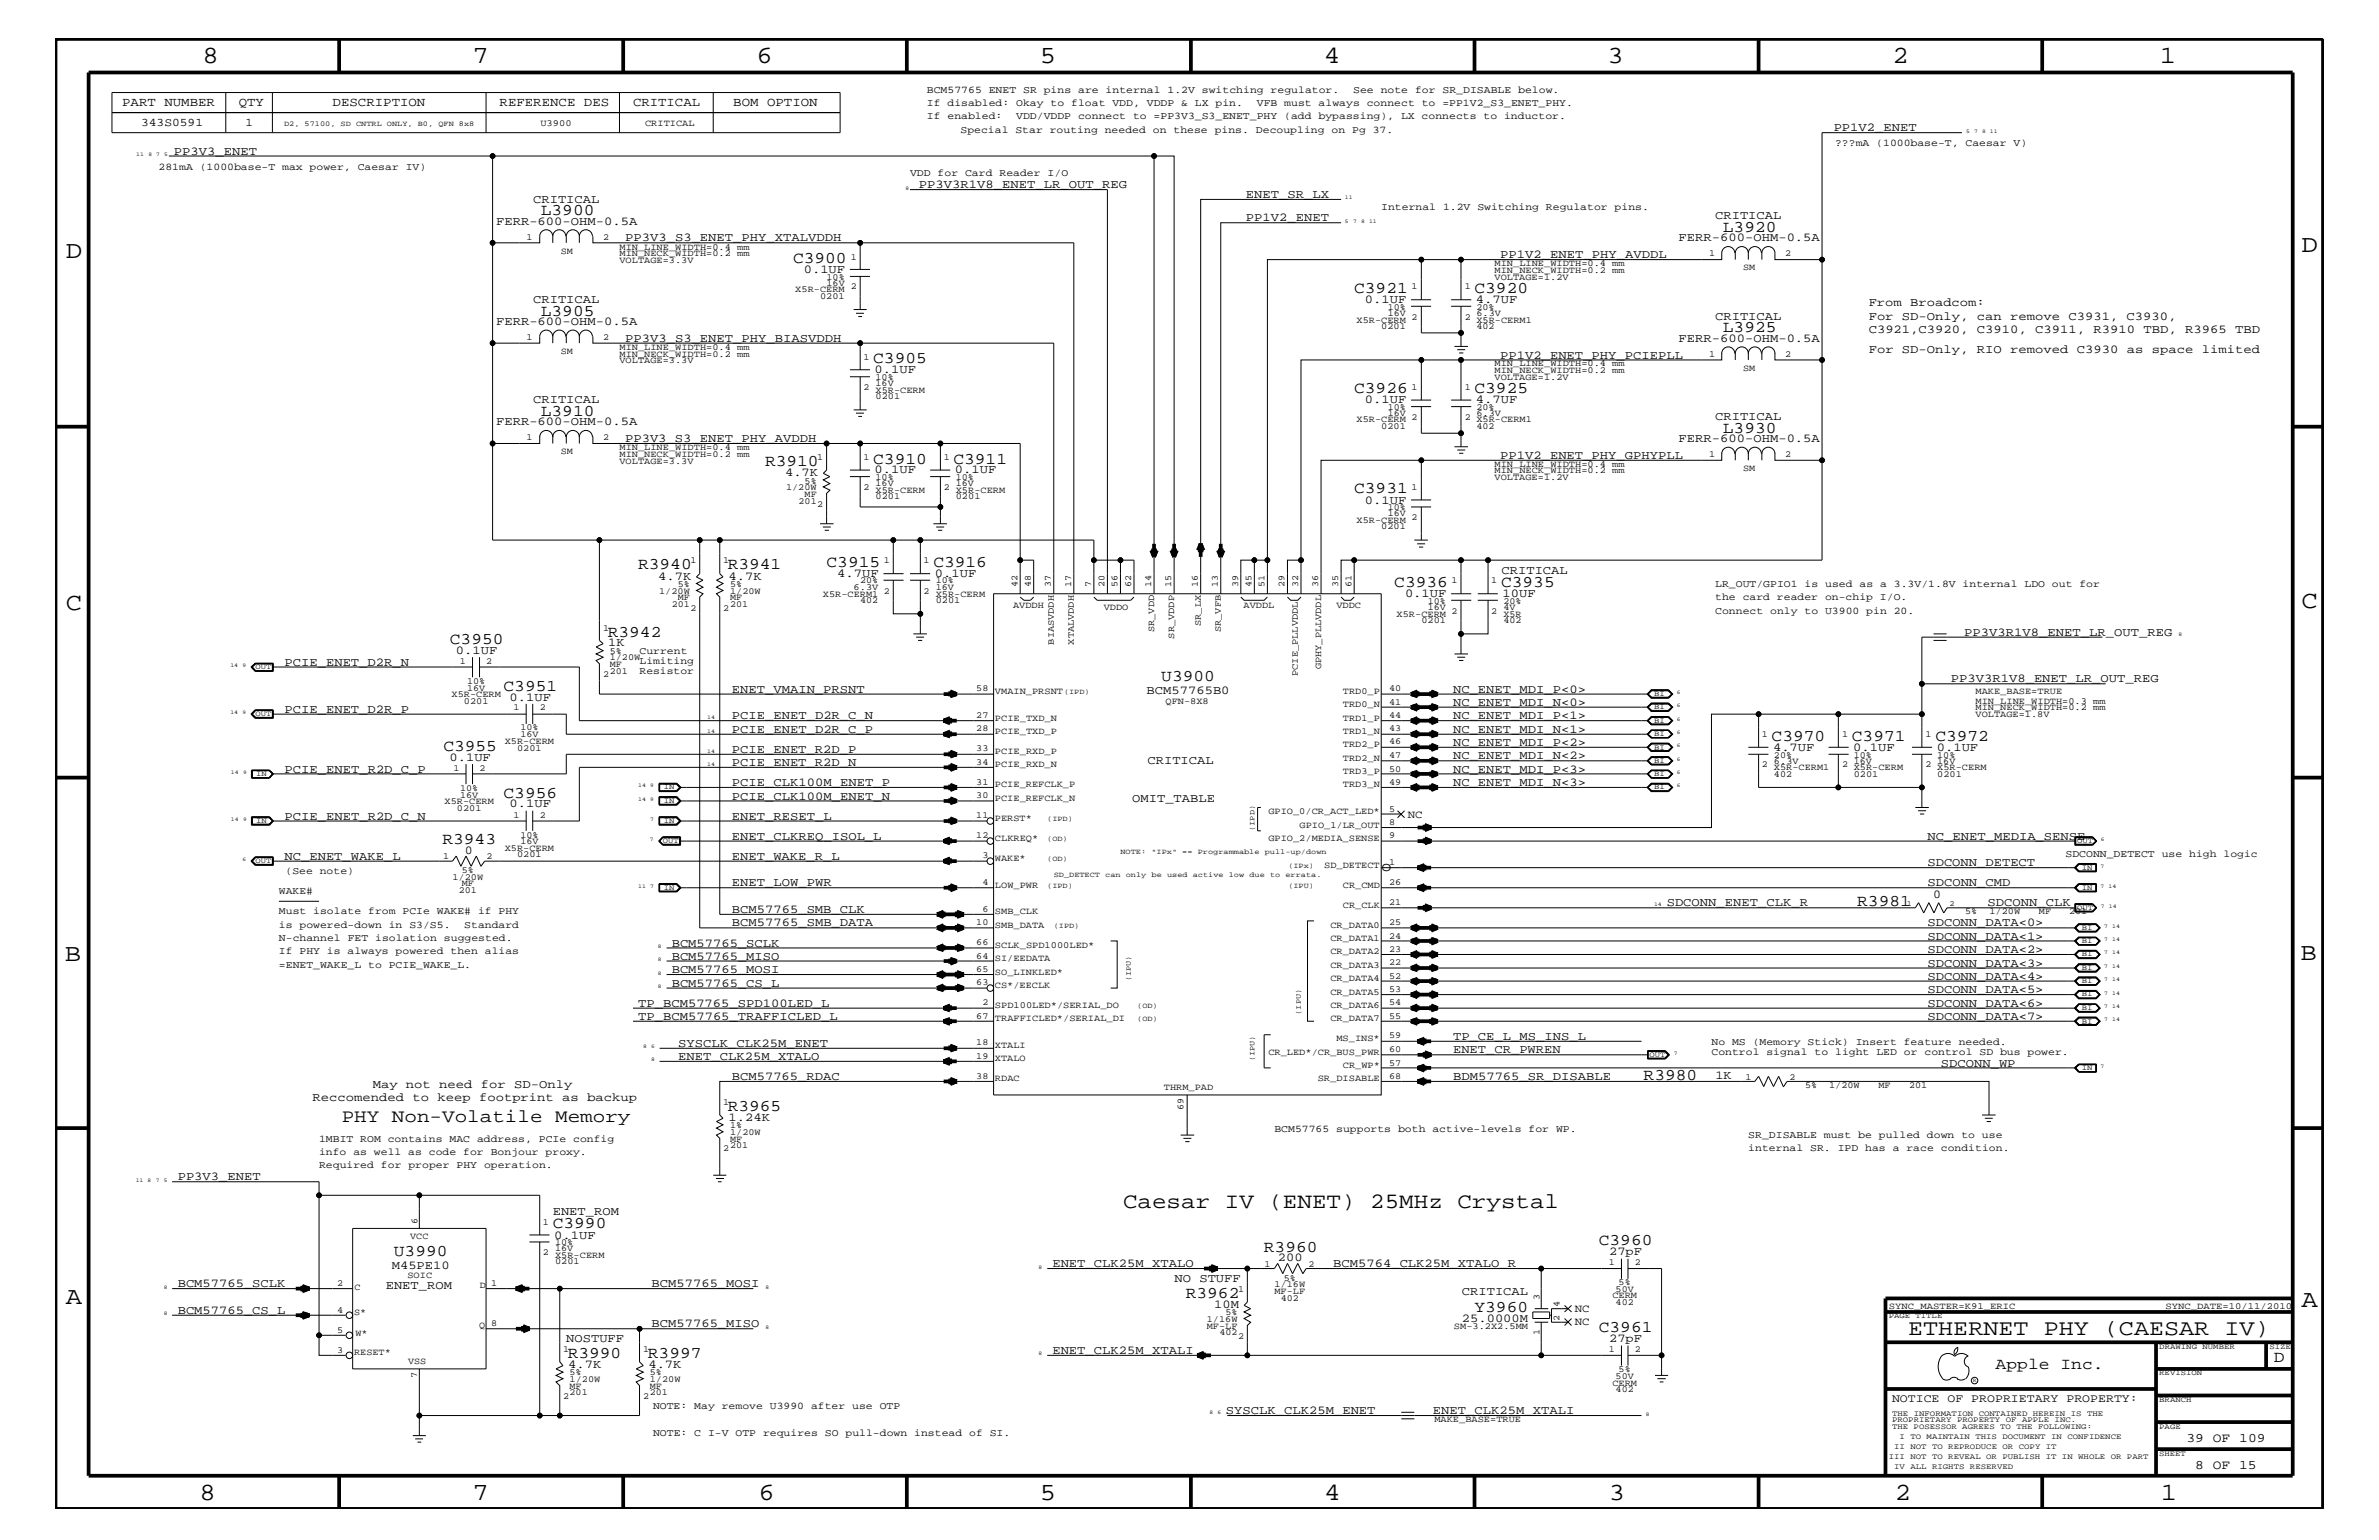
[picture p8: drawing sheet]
<svg xmlns="http://www.w3.org/2000/svg" width="432mm" height="279mm" viewBox="0 0 432 279" stroke-linecap="round" stroke-linejoin="round" font-family="sans-serif">
<defs><g id="words">
<g font-size="4.5">
<text x="36.7" y="11.5">8</text>
<text x="85.8" y="11.5">7</text>
<text x="137.3" y="11.5">6</text>
<text x="188.7" y="11.5">5</text>
<text x="240.3" y="11.5">4</text>
<text x="291.8" y="11.5">3</text>
<text x="343.5" y="11.5">2</text>
<text x="392" y="11.5">1</text>
<text x="11.9" y="46.8">D</text>
<text x="417.7" y="45.7">D</text>
<text x="11.9" y="110.6">C</text>
<text x="417.7" y="110.3">C</text>
<text x="11.8" y="174.3">B</text>
<text x="417.6" y="174.2">B</text>
<text x="11.9" y="236.7">A</text>
<text x="417.7" y="237.1">A</text>
<text x="36.2" y="272.1">8</text>
<text x="85.8" y="272.1">7</text>
<text x="137.7" y="272.1">6</text>
<text x="188.7" y="272.1">5</text>
<text x="240.4" y="272.1">4</text>
<text x="292" y="272.1">3</text>
<text x="343.9" y="272.1">2</text>
<text x="392.2" y="272.1">1</text>
</g>
<text font-size="4.1" x="346.3" y="242.3">ETHERNET PHY (CAESAR IV)</text>
<text font-size="4" x="203.8" y="219.2">Caesar IV (ENET) 25MHz Crystal</text>
<text font-size="3.4" x="62" y="203.5">PHY Non-Volatile Memory</text>
<g font-size="3">
<text x="98.2" y="39.1">L3900</text>
<text x="143.9" y="47.7">C3900</text>
<text x="312.7" y="42.1">L3920</text>
<text x="245.8" y="53.2">C3921</text>
<text x="267.6" y="53.2">C3920</text>
<text x="98.2" y="57.3">L3905</text>
<text x="158.5" y="65.9">C3905</text>
<text x="312.7" y="60.3">L3925</text>
<text x="245.8" y="71.3">C3926</text>
<text x="267.6" y="71.3">C3925</text>
<text x="98.2" y="75.5">L3910</text>
<text x="312.7" y="78.5">L3930</text>
<text x="138.9" y="84.5">R3910</text>
<text x="158.5" y="84.1">C3910</text>
<text x="173.1" y="84.1">C3911</text>
<text x="245.8" y="89.5">C3931</text>
<text x="115.8" y="103.3">R3940</text>
<text x="132.1" y="103.3">R3941</text>
<text x="150" y="102.9">C3915</text>
<text x="169.4" y="102.9">C3916</text>
<text x="253.1" y="106.5">C3936</text>
<text x="272.5" y="106.5">C3935</text>
<text x="81.7" y="116.8">C3950</text>
<text x="110.3" y="115.5">R3942</text>
<text x="91.4" y="125.3">C3951</text>
<text x="210.8" y="123.5">U3900</text>
<text x="80.5" y="136.2">C3955</text>
<text x="321.6" y="134.4">C3970</text>
<text x="336.1" y="134.4">C3971</text>
<text x="351.3" y="134.4">C3972</text>
<text x="91.4" y="144.7">C3956</text>
<text x="80.3" y="153.2">R3943</text>
<text x="250.7" y="158">o</text>
<text x="337.1" y="164.4">R3981</text>
<text x="298.3" y="195.9">R3980</text>
<text x="132.1" y="201.5">R3965</text>
<text x="71.5" y="228">U3990</text>
<text x="100.3" y="222.9">C3990</text>
<text x="229.4" y="227.1">R3960</text>
<text x="290.2" y="225.9">C3960</text>
<text x="215.2" y="235.5">R3962</text>
<text x="267.6" y="238">Y3960</text>
<text x="290.2" y="241.7">C3961</text>
<text x="103" y="246.4">R3990</text>
<text x="117.6" y="246.4">R3997</text>
<text x="362.2" y="248.4">Apple Inc.</text>
<text x="412.7" y="247.1">D</text>
</g>
<g font-size="2.4">
<text x="396.8" y="261.6">39 OF 109</text>
<text x="398.4" y="266.6">8 OF 15</text>
</g>
<g font-size="2.3">
<text x="22.2" y="19.2">PART NUMBER</text>
<text x="43.3" y="19.2">QTY</text>
<text x="60.4" y="19.2">DESCRIPTION</text>
<text x="90.7" y="19.2">REFERENCE DES</text>
<text x="114.9" y="19.2">CRITICAL</text>
<text x="133.1" y="19.2">BOM OPTION</text>
</g>
<g font-size="2.2">
<text x="332.8" y="23.8">PP1V2_ENET</text>
<text x="31.6" y="28.1">PP3V3_ENET</text>
<text x="166.8" y="34.1">PP3V3R1V8_ENET_LR_OUT_REG</text>
<text x="226.1" y="35.9">ENET_SR_LX</text>
<text x="90" y="40.8">FERR-600-OHM-0.5A</text>
<text x="96.8" y="36.8">CRITICAL</text>
<text x="226.1" y="40.2">PP1V2_ENET</text>
<text x="311.3" y="39.8">CRITICAL</text>
<text x="113.5" y="43.8">PP3V3_S3_ENET_PHY_XTALVDDH</text>
<text x="272.3" y="46.8">PP1V2_ENET_PHY_AVDDL</text>
<text x="304.7" y="43.8">FERR-600-OHM-0.5A</text>
<text x="145.9" y="49.6">0.1UF</text>
<text x="90" y="59">FERR-600-OHM-0.5A</text>
<text x="96.8" y="55">CRITICAL</text>
<text x="247.7" y="55">0.1UF</text>
<text x="267.9" y="55">4.7UF</text>
<text x="311.3" y="58">CRITICAL</text>
<text x="339.2" y="55.6">From Broadcom:</text>
<text x="339.2" y="58">For SD-Only, can remove C3931, C3930,</text>
<text x="113.5" y="62">PP3V3_S3_ENET_PHY_BIASVDDH</text>
<text x="272.3" y="65.1">PP1V2_ENET_PHY_PCIEPLL</text>
<text x="304.7" y="62">FERR-600-OHM-0.5A</text>
<text x="339.2" y="60.4">C3921,C3920, C3910, C3911, R3910 TBD, R3965 TBD</text>
<text x="339.2" y="64">For SD-Only, RIO removed C3930 as space limited</text>
<text x="158.7" y="67.7">0.1UF</text>
<text x="90" y="77.2">FERR-600-OHM-0.5A</text>
<text x="96.8" y="73.2">CRITICAL</text>
<text x="247.7" y="73.2">0.1UF</text>
<text x="267.9" y="73.2">4.7UF</text>
<text x="311.3" y="76.2">CRITICAL</text>
<text x="113.5" y="80.2">PP3V3_S3_ENET_PHY_AVDDH</text>
<text x="272.3" y="83.3">PP1V2_ENET_PHY_GPHYPLL</text>
<text x="304.7" y="80.2">FERR-600-OHM-0.5A</text>
<text x="142.5" y="86.4">4.7K</text>
<text x="158.7" y="85.9">0.1UF</text>
<text x="173.3" y="85.9">0.1UF</text>
<text x="247.7" y="91.4">0.1UF</text>
<text x="119.5" y="105.2">4.7K</text>
<text x="132.2" y="105.2">4.7K</text>
<text x="152" y="104.7">4.7UF</text>
<text x="169.7" y="104.7">0.1UF</text>
<text x="272.5" y="104.1">CRITICAL</text>
<text x="255" y="108.3">0.1UF</text>
<text x="272.7" y="108.3">10UF</text>
<text x="82.8" y="118.6">0.1UF</text>
<text x="110.4" y="117.3">1K</text>
<text x="356.5" y="115.3">PP3V3R1V8_ENET_LR_OUT_REG</text>
<text x="51.6" y="120.8">PCIE_ENET_D2R_N</text>
<text x="132.8" y="125.7">ENET_VMAIN_PRSNT</text>
<text x="208.1" y="125.9">BCM57765B0</text>
<text x="263.7" y="125.7">NC_ENET_MDI_P&lt;0&gt;</text>
<text x="354.1" y="123.8">PP3V3R1V8_ENET_LR_OUT_REG</text>
<text x="51.6" y="129.3">PCIE_ENET_D2R_P</text>
<text x="92.5" y="127.1">0.1UF</text>
<text x="132.8" y="130.5">PCIE_ENET_D2R_C_N</text>
<text x="263.7" y="128">NC_ENET_MDI_N&lt;0&gt;</text>
<text x="263.7" y="130.5">NC_ENET_MDI_P&lt;1&gt;</text>
<text x="132.8" y="133">PCIE_ENET_D2R_C_P</text>
<text x="132.8" y="136.6">PCIE_ENET_R2D_P</text>
<text x="263.7" y="135.3">NC_ENET_MDI_P&lt;2&gt;</text>
<text x="263.7" y="137.8">NC_ENET_MDI_N&lt;2&gt;</text>
<text x="263.7" y="133">NC_ENET_MDI_N&lt;1&gt;</text>
<text x="321.8" y="136.2">4.7UF</text>
<text x="336.4" y="136.2">0.1UF</text>
<text x="351.5" y="136.2">0.1UF</text>
<text x="51.6" y="140.2">PCIE_ENET_R2D_C_P</text>
<text x="81.6" y="138">0.1UF</text>
<text x="132.8" y="142.6">PCIE_CLK100M_ENET_P</text>
<text x="132.8" y="139">PCIE_ENET_R2D_N</text>
<text x="208.3" y="138.6">CRITICAL</text>
<text x="263.7" y="140.2">NC_ENET_MDI_P&lt;3&gt;</text>
<text x="263.7" y="142.6">NC_ENET_MDI_N&lt;3&gt;</text>
<text x="51.6" y="148.7">PCIE_ENET_R2D_C_N</text>
<text x="92.5" y="146.5">0.1UF</text>
<text x="132.8" y="145.1">PCIE_CLK100M_ENET_N</text>
<text x="132.8" y="148.7">ENET_RESET_L</text>
<text x="205.5" y="145.6">OMIT_TABLE</text>
<text x="51.6" y="156">NC_ENET_WAKE_L</text>
<text x="84.4" y="154.9">0</text>
<text x="132.8" y="152.3">ENET_CLKREQ_ISOL_L</text>
<text x="132.8" y="156">ENET_WAKE_R_L</text>
<text x="349.8" y="152.3">NC_ENET_MEDIA_SENSE</text>
<text x="132.8" y="160.8">ENET_LOW_PWR</text>
<text x="349.8" y="160.8">SDCONN_CMD</text>
<text x="349.8" y="157.2">SDCONN_DETECT</text>
<text x="132.8" y="165.6">BCM57765_SMB_CLK</text>
<text x="302.5" y="164.5">SDCONN_ENET_CLK_R</text>
<text x="350.9" y="163">0</text>
<text x="360.8" y="164.5">SDCONN_CLK</text>
<text x="121.9" y="171.7">BCM57765_SCLK</text>
<text x="132.8" y="168.1">BCM57765_SMB_DATA</text>
<text x="349.8" y="170.5">SDCONN_DATA&lt;1&gt;</text>
<text x="349.8" y="172.9">SDCONN_DATA&lt;2&gt;</text>
<text x="349.8" y="168.1">SDCONN_DATA&lt;0&gt;</text>
<text x="121.9" y="174.2">BCM57765_MISO</text>
<text x="121.9" y="179">BCM57765_CS_L</text>
<text x="121.9" y="176.6">BCM57765_MOSI</text>
<text x="349.8" y="175.4">SDCONN_DATA&lt;3&gt;</text>
<text x="349.8" y="177.7">SDCONN_DATA&lt;4&gt;</text>
<text x="115.8" y="185">TP_BCM57765_TRAFFICLED_L</text>
<text x="115.8" y="182.7">TP_BCM57765_SPD100LED_L</text>
<text x="349.8" y="182.7">SDCONN_DATA&lt;6&gt;</text>
<text x="349.8" y="185">SDCONN_DATA&lt;7&gt;</text>
<text x="349.8" y="180.2">SDCONN_DATA&lt;5&gt;</text>
<text x="123.1" y="189.9">SYSCLK_CLK25M_ENET</text>
<text x="263.7" y="188.7">TP_CE_L_MS_INS_L</text>
<text x="263.7" y="191.1">ENET_CR_PWREN</text>
<text x="67.6" y="197.4">May not need for SD-Only</text>
<text x="123.1" y="192.3">ENET_CLK25M_XTALO</text>
<text x="132.8" y="195.9">BCM57765_RDAC</text>
<text x="263.7" y="195.9">BDM57765_SR_DISABLE</text>
<text x="311.4" y="195.7">1K</text>
<text x="352.3" y="193.6">SDCONN_WP</text>
<text x="56.7" y="199.8">Reccomended to keep footprint as backup</text>
<text x="132.2" y="203.4">1.24K</text>
<text x="32.3" y="214.2">PP3V3_ENET</text>
<text x="100.3" y="220.4">ENET_ROM</text>
<text x="100.6" y="224.7">0.1UF</text>
<text x="292.1" y="227.7">27pF</text>
<text x="32.3" y="233.5">BCM57765_SCLK</text>
<text x="70" y="233.8">ENET_ROM</text>
<text x="71.1" y="230.2">M45PE10</text>
<text x="118.3" y="233.5">BCM57765_MOSI</text>
<text x="191" y="229.9">ENET_CLK25M_XTALO</text>
<text x="213.2" y="232.6">NO STUFF</text>
<text x="231.9" y="228.8">200</text>
<text x="242" y="229.9">BCM5764_CLK25M_XTALO_R</text>
<text x="32.3" y="238.4">BCM57765_CS_L</text>
<text x="220.4" y="237.3">10M</text>
<text x="265.3" y="239.9">25.0000M</text>
<text x="265.3" y="235">CRITICAL</text>
<text x="102.8" y="243.5">NOSTUFF</text>
<text x="118.3" y="240.8">BCM57765_MISO</text>
<text x="191" y="245.6">ENET_CLK25M_XTALI</text>
<text x="292.1" y="243.5">27pF</text>
<text x="103.1" y="248.2">4.7K</text>
<text x="117.7" y="248.2">4.7K</text>
<text x="222.5" y="256.6">SYSCLK_CLK25M_ENET</text>
<text x="260.1" y="256.6">ENET_CLK25M_XTALI</text>
</g>
<g font-size="2.1">
<text x="25.6" y="22.9">343S0591</text>
<text x="44.5" y="22.9">1</text>
<text x="343.4" y="254.4">NOTICE OF PROPRIETARY PROPERTY:</text>
</g>
<g font-size="2">
<text x="255.5" y="148.4">NC</text>
<text x="285.8" y="238">NC</text>
<text x="285.8" y="240.5">NC</text>
</g>
<g font-size="1.9">
<text x="168.2" y="16.8">BCM57765 ENET SR pins are internal 1.2V switching regulator.</text>
<text x="245.6" y="16.8">See note for SR_DISABLE below.</text>
<text x="168.2" y="21.6">If enabled:</text>
<text x="168.2" y="19.2">If disabled: Okay to float VDD, VDDP &amp; LX pin.</text>
<text x="184.4" y="21.6">VDD/VDDP connect to =PP3V3_S3_ENET_PHY (add bypassing), LX connects to inductor.</text>
<text x="228.1" y="19.2">VFB must always connect to =PP1V2_S3_ENET_PHY.</text>
<text x="174.3" y="24.1">Special Star routing needed on these pins. Decoupling on Pg 37.</text>
<text x="333.1" y="26.5">???mA (1000base-T, Caesar V)</text>
<text x="28.8" y="30.8">281mA (1000base-T max power, Caesar IV)</text>
<text x="165.2" y="31.9">VDD for Card Reader I/O</text>
<text x="250.7" y="38">Internal 1.2V Switching Regulator pins.</text>
<text x="311.3" y="106.5">LR_OUT/GPIO1 is used as a 3.3V/1.8V internal LDO out for</text>
<text x="311.3" y="111.4">Connect only to U3900 pin 20.</text>
<text x="311.3" y="108.9">the card reader on-chip I/O.</text>
<text x="116.1" y="118.6">Current</text>
<text x="116.1" y="122.3">Resistor</text>
<text x="116.1" y="120.4">Limiting</text>
<text x="374.9" y="155.6">SDCONN_DETECT use high logic</text>
<text x="51.8" y="158.6">(See note)</text>
<text x="50.6" y="162.2">WAKE#</text>
<text x="50.6" y="165.9">Must isolate from PCIe WAKE# if PHY</text>
<text x="50.6" y="173.2">If PHY is always powered then alias</text>
<text x="50.6" y="168.3">is powered-down in S3/S5.</text>
<text x="50.6" y="170.7">N-channel FET isolation suggested.</text>
<text x="84.3" y="168.3">Standard</text>
<text x="50.6" y="175.6">=ENET_WAKE_L to PCIE_WAKE_L.</text>
<text x="310.6" y="191.4">Control signal to light LED or control SD bus power.</text>
<text x="310.6" y="189.5">No MS (Memory Stick) Insert feature needed.</text>
<text x="57.9" y="207.1">1MBIT ROM contains MAC address, PCIe config</text>
<text x="57.9" y="209.6">info as well as code for Bonjour proxy.</text>
<text x="231.3" y="205.3">BCM57765 supports both active-levels for WP.</text>
<text x="317.3" y="206.5">SR_DISABLE must be pulled down to use</text>
<text x="317.3" y="208.9">internal SR. IPD has a race condition.</text>
<text x="57.9" y="211.9">Required for proper PHY operation.</text>
<text x="118.5" y="255.6">NOTE: May remove U3990 after use OTP</text>
<text x="118.5" y="260.5">NOTE: C I-V OTP requires SO pull-down instead of SI.</text>
</g>
<g font-size="1.7">
<text x="98.1" y="22.9">U3900</text>
<text x="117.1" y="22.9">CRITICAL</text>
<text x="95.6" y="43.5">1</text>
<text x="101.8" y="46">SM</text>
<text x="109.5" y="43.5">2</text>
<text x="112.4" y="46.5">MIN_NECK_WIDTH=0.2 mm</text>
<text x="112.4" y="47.7">VOLTAGE=3.3V</text>
<text x="112.4" y="45.3">MIN_LINE_WIDTH=0.4 mm</text>
<text x="154.4" y="47.1">1</text>
<text x="310.2" y="46.5">1</text>
<text x="324" y="46.5">2</text>
<text x="144.4" y="53">X5R-CERM</text>
<text x="150" y="50.7">10%</text>
<text x="150" y="51.8">16V</text>
<text x="154.4" y="52.5">2</text>
<text x="256.2" y="52.5">1</text>
<text x="265.9" y="52.5">1</text>
<text x="271.3" y="50.7">VOLTAGE=1.2V</text>
<text x="271.3" y="48.3">MIN_LINE_WIDTH=0.4 mm</text>
<text x="271.3" y="49.6">MIN_NECK_WIDTH=0.2 mm</text>
<text x="316.4" y="49.1">SM</text>
<text x="148.8" y="54.2">0201</text>
<text x="246.2" y="58.5">X5R-CERM</text>
<text x="250.7" y="59.7">0201</text>
<text x="251.9" y="57.3">16V</text>
<text x="251.9" y="56.2">10%</text>
<text x="256.2" y="58">2</text>
<text x="265.9" y="58">2</text>
<text x="268" y="59.7">402</text>
<text x="268" y="56.2">20%</text>
<text x="268" y="57.3">6.3V</text>
<text x="268" y="58.5">X5R-CERM1</text>
<text x="95.6" y="61.7">1</text>
<text x="101.8" y="64.2">SM</text>
<text x="109.5" y="61.7">2</text>
<text x="112.4" y="63.4">MIN_LINE_WIDTH=0.4 mm</text>
<text x="112.4" y="64.7">MIN_NECK_WIDTH=0.2 mm</text>
<text x="112.4" y="65.9">VOLTAGE=3.3V</text>
<text x="156.7" y="65.3">1</text>
<text x="310.2" y="64.7">1</text>
<text x="324" y="64.7">2</text>
<text x="156.7" y="70.7">2</text>
<text x="158.9" y="70">16V</text>
<text x="158.9" y="68.9">10%</text>
<text x="158.9" y="71.2">X5R-CERM</text>
<text x="256.2" y="70.7">1</text>
<text x="265.9" y="70.7">1</text>
<text x="271.3" y="68.9">VOLTAGE=1.2V</text>
<text x="271.3" y="67.7">MIN_NECK_WIDTH=0.2 mm</text>
<text x="271.3" y="66.5">MIN_LINE_WIDTH=0.4 mm</text>
<text x="316.4" y="67.3">SM</text>
<text x="158.9" y="72.4">0201</text>
<text x="246.2" y="76.7">X5R-CERM</text>
<text x="250.7" y="77.9">0201</text>
<text x="251.9" y="74.4">10%</text>
<text x="251.9" y="75.5">16V</text>
<text x="256.2" y="76.2">2</text>
<text x="265.9" y="76.2">2</text>
<text x="268" y="75.5">6.3V</text>
<text x="268" y="74.4">20%</text>
<text x="268" y="77.9">402</text>
<text x="268" y="76.7">X5R-CERM1</text>
<text x="95.6" y="79.9">1</text>
<text x="101.8" y="82.4">SM</text>
<text x="109.5" y="79.9">2</text>
<text x="112.4" y="82.8">MIN_NECK_WIDTH=0.2 mm</text>
<text x="112.4" y="81.6">MIN_LINE_WIDTH=0.4 mm</text>
<text x="148.3" y="83.5">1</text>
<text x="156.7" y="83.5">1</text>
<text x="171.3" y="83.5">1</text>
<text x="310.2" y="82.8">1</text>
<text x="324" y="82.8">2</text>
<text x="112.4" y="84.1">VOLTAGE=3.3V</text>
<text x="142.7" y="88.9">1/20W</text>
<text x="146" y="87.7">5%</text>
<text x="156.7" y="88.9">2</text>
<text x="158.9" y="88.2">16V</text>
<text x="158.9" y="87.1">10%</text>
<text x="158.9" y="89.4">X5R-CERM</text>
<text x="171.3" y="88.9">2</text>
<text x="173.5" y="88.2">16V</text>
<text x="173.5" y="87.1">10%</text>
<text x="173.5" y="89.4">X5R-CERM</text>
<text x="256.2" y="88.9">1</text>
<text x="271.3" y="87.1">VOLTAGE=1.2V</text>
<text x="271.3" y="85.9">MIN_NECK_WIDTH=0.2 mm</text>
<text x="271.3" y="84.7">MIN_LINE_WIDTH=0.4 mm</text>
<text x="316.4" y="85.4">SM</text>
<text x="144.9" y="91.4">201</text>
<text x="146" y="90.1">MF</text>
<text x="148.3" y="92">2</text>
<text x="158.9" y="90.6">0201</text>
<text x="173.5" y="90.6">0201</text>
<text x="246.2" y="94.9">X5R-CERM</text>
<text x="251.9" y="93.7">16V</text>
<text x="251.9" y="92.6">10%</text>
<text x="256.2" y="94.3">2</text>
<text x="250.7" y="96">0201</text>
<text x="119.6" y="107.7">1/20W</text>
<text x="123" y="106.5">5%</text>
<text x="125.3" y="102.2">1</text>
<text x="131.2" y="102.2">1</text>
<text x="132.5" y="107.7">1/20W</text>
<text x="132.5" y="106.5">5%</text>
<text x="154.9" y="107">6.3V</text>
<text x="156.1" y="105.9">20%</text>
<text x="160.4" y="102.2">1</text>
<text x="160.4" y="107.7">2</text>
<text x="167.6" y="102.2">1</text>
<text x="167.6" y="107.7">2</text>
<text x="169.8" y="107">16V</text>
<text x="169.8" y="105.9">10%</text>
<text x="184.7" y="106.5" transform="rotate(-90 184.7 106.5)">42</text>
<text x="187.1" y="106.5" transform="rotate(-90 187.1 106.5)">48</text>
<text x="190.8" y="106.5" transform="rotate(-90 190.8 106.5)">37</text>
<text x="194.4" y="106.5" transform="rotate(-90 194.4 106.5)">17</text>
<text x="198" y="106.5" transform="rotate(-90 198 106.5)">7</text>
<text x="200.5" y="106.5" transform="rotate(-90 200.5 106.5)">20</text>
<text x="202.9" y="106.5" transform="rotate(-90 202.9 106.5)">56</text>
<text x="205.3" y="106.5" transform="rotate(-90 205.3 106.5)">62</text>
<text x="209" y="106.5" transform="rotate(-90 209 106.5)">14</text>
<text x="212.6" y="106.5" transform="rotate(-90 212.6 106.5)">15</text>
<text x="217.4" y="106.5" transform="rotate(-90 217.4 106.5)">16</text>
<text x="221.1" y="106.5" transform="rotate(-90 221.1 106.5)">13</text>
<text x="224.7" y="106.5" transform="rotate(-90 224.7 106.5)">39</text>
<text x="227.2" y="106.5" transform="rotate(-90 227.2 106.5)">45</text>
<text x="229.5" y="106.5" transform="rotate(-90 229.5 106.5)">51</text>
<text x="233.2" y="106.5" transform="rotate(-90 233.2 106.5)">29</text>
<text x="235.6" y="106.5" transform="rotate(-90 235.6 106.5)">32</text>
<text x="239.3" y="106.5" transform="rotate(-90 239.3 106.5)">36</text>
<text x="242.9" y="106.5" transform="rotate(-90 242.9 106.5)">35</text>
<text x="245.3" y="106.5" transform="rotate(-90 245.3 106.5)">61</text>
<text x="263.5" y="105.9">1</text>
<text x="270.7" y="105.9">1</text>
<text x="121.9" y="110.2">201</text>
<text x="123" y="108.9">MF</text>
<text x="125.3" y="110.8">2</text>
<text x="131.2" y="110.8">2</text>
<text x="132.5" y="108.9">MF</text>
<text x="132.5" y="110.2">201</text>
<text x="149.4" y="108.2">X5R-CERM1</text>
<text x="156.1" y="109.4">402</text>
<text x="169.8" y="108.2">X5R-CERM</text>
<text x="169.8" y="109.4">0201</text>
<text x="183.9" y="110.3">AVDDH</text>
<text x="200.3" y="110.6">VDDO</text>
<text x="217.9" y="113.6" transform="rotate(-90 217.9 113.6)">SR_LX</text>
<text x="225.7" y="110.3">AVDDL</text>
<text x="242.6" y="110.3">VDDC</text>
<text x="253.5" y="111.9">X5R-CERM</text>
<text x="258" y="113.1">0201</text>
<text x="259.2" y="110.6">16V</text>
<text x="259.2" y="109.5">10%</text>
<text x="263.5" y="111.4">2</text>
<text x="270.7" y="111.4">2</text>
<text x="272.9" y="109.5">20%</text>
<text x="272.9" y="110.6">4V</text>
<text x="272.9" y="111.9">X5R</text>
<text x="272.9" y="113.1">402</text>
<text x="109.5" y="114.4">1</text>
<text x="110.7" y="118.6">5%</text>
<text x="110.7" y="119.8">1/20W</text>
<text x="191.3" y="117" transform="rotate(-90 191.3 117)">BIASVDDH</text>
<text x="194.9" y="117" transform="rotate(-90 194.9 117)">XTALVDDH</text>
<text x="209.5" y="114.7" transform="rotate(-90 209.5 114.7)">SR_VDD</text>
<text x="213.1" y="115.9" transform="rotate(-90 213.1 115.9)">SR_VDDP</text>
<text x="221.6" y="114.7" transform="rotate(-90 221.6 114.7)">SR_VFB</text>
<text x="83.5" y="120.4">1</text>
<text x="84.8" y="124.1">10%</text>
<text x="84.8" y="125.3">16V</text>
<text x="88.2" y="120.4">2</text>
<text x="109.5" y="122.9">2</text>
<text x="110.7" y="122.3">201</text>
<text x="110.7" y="121">MF</text>
<text x="177.2" y="125.4">58</text>
<text x="180.6" y="125.9">VMAIN_PRSNT</text>
<text x="235.5" y="122.6" transform="rotate(-90 235.5 122.6)">PCIE_PLLVDDL</text>
<text x="239.8" y="121.4" transform="rotate(-90 239.8 121.4)">GPHY_PLLVDDL</text>
<text x="243.8" y="125.9">TRD0_P</text>
<text x="252.1" y="125.4">40</text>
<text x="358.6" y="125.9">MAKE_BASE=TRUE</text>
<text x="82" y="126.5">X5R-CERM</text>
<text x="84.2" y="127.7">0201</text>
<text x="93.2" y="128.9">1</text>
<text x="98" y="128.9">2</text>
<text x="177.2" y="130.2">27</text>
<text x="180.6" y="130.8">PCIE_TXD_N</text>
<text x="211.5" y="127.7">QFN-8X8</text>
<text x="243.8" y="130.8">TRD1_P</text>
<text x="243.8" y="128.3">TRD0_N</text>
<text x="252.1" y="127.9">41</text>
<text x="252.1" y="130.2">44</text>
<text x="358.6" y="130.2">VOLTAGE=1.8V</text>
<text x="358.6" y="127.7">MIN_LINE_WIDTH=0.3 mm</text>
<text x="358.6" y="128.9">MIN_NECK_WIDTH=0.2 mm</text>
<text x="91.6" y="135">X5R-CERM</text>
<text x="93.9" y="136.2">0201</text>
<text x="94.4" y="133.8">16V</text>
<text x="94.4" y="132.5">10%</text>
<text x="177.2" y="136.3">33</text>
<text x="177.2" y="132.7">28</text>
<text x="180.6" y="133.2">PCIE_TXD_P</text>
<text x="180.6" y="136.8">PCIE_RXD_P</text>
<text x="243.8" y="133.2">TRD1_N</text>
<text x="243.8" y="135.6">TRD2_P</text>
<text x="252.1" y="132.7">43</text>
<text x="252.1" y="137.5">47</text>
<text x="252.1" y="135.1">46</text>
<text x="319.8" y="133.8">1</text>
<text x="322" y="137.4">20%</text>
<text x="334.3" y="133.8">1</text>
<text x="336.5" y="137.4">10%</text>
<text x="349.5" y="133.8">1</text>
<text x="351.6" y="137.4">10%</text>
<text x="82.3" y="139.8">1</text>
<text x="83.5" y="143.5">10%</text>
<text x="87" y="139.8">2</text>
<text x="177.2" y="142.4">31</text>
<text x="177.2" y="138.7">34</text>
<text x="180.6" y="139.2">PCIE_RXD_N</text>
<text x="180.6" y="142.9">PCIE_REFCLK_P</text>
<text x="243.8" y="142.9">TRD3_N</text>
<text x="243.8" y="140.4">TRD3_P</text>
<text x="243.8" y="138">TRD2_N</text>
<text x="252.1" y="142.4">49</text>
<text x="252.1" y="140">50</text>
<text x="319.8" y="139.2">2</text>
<text x="322" y="138.5">6.3V</text>
<text x="322" y="140.9">402</text>
<text x="322" y="139.7">X5R-CERM1</text>
<text x="334.3" y="139.2">2</text>
<text x="336.5" y="138.5">16V</text>
<text x="336.5" y="139.7">X5R-CERM</text>
<text x="336.5" y="140.9">0201</text>
<text x="349.5" y="139.2">2</text>
<text x="351.6" y="138.5">16V</text>
<text x="351.6" y="139.7">X5R-CERM</text>
<text x="351.6" y="140.9">0201</text>
<text x="80.7" y="145.9">X5R-CERM</text>
<text x="82.9" y="147.1">0201</text>
<text x="83.5" y="144.7">16V</text>
<text x="93.2" y="148.4">1</text>
<text x="98" y="148.4">2</text>
<text x="177.2" y="144.8">30</text>
<text x="177.2" y="148.4">11</text>
<text x="180.6" y="149">PERST*</text>
<text x="180.6" y="145.3">PCIE_REFCLK_N</text>
<text x="230.2" y="147.7">GPIO_0/CR_ACT_LED*</text>
<text x="252.1" y="147.3">5</text>
<text x="252.1" y="149.6">8</text>
<text x="80.4" y="155.8">1</text>
<text x="88.3" y="155.8">2</text>
<text x="91.6" y="154.4">X5R-CERM</text>
<text x="93.9" y="155.6">0201</text>
<text x="94.4" y="153.2">16V</text>
<text x="94.4" y="152">10%</text>
<text x="177.2" y="152.1">12</text>
<text x="178.3" y="155.7">3</text>
<text x="180.6" y="152.6">CLKREQ*</text>
<text x="230.2" y="152.6">GPIO_2/MEDIA_SENSE</text>
<text x="235.9" y="150.1">GPIO_1/LR_OUT</text>
<text x="252.1" y="152.1">9</text>
<text x="82.1" y="159.6">1/20W</text>
<text x="83.3" y="162">201</text>
<text x="83.8" y="160.8">MF</text>
<text x="83.8" y="158.4">5%</text>
<text x="178.3" y="160.6">4</text>
<text x="180.6" y="156.2">WAKE*</text>
<text x="180.6" y="161.1">LOW_PWR</text>
<text x="240.4" y="157.4">SD_DETECT</text>
<text x="243.8" y="161.1">CR_CMD</text>
<text x="252.1" y="160.6">26</text>
<text x="252.1" y="156.9">1</text>
<text x="177.2" y="167.8">10</text>
<text x="178.3" y="165.4">6</text>
<text x="180.6" y="165.9">SMB_CLK</text>
<text x="243.8" y="164.7">CR_CLK</text>
<text x="252.1" y="164.2">21</text>
<text x="252.1" y="167.8">25</text>
<text x="356.7" y="165.9">5%</text>
<text x="361.1" y="165.9">1/20W</text>
<text x="370.1" y="165.9">MF</text>
<text x="375.5" y="165.9">201</text>
<text x="177.2" y="171.5">66</text>
<text x="177.2" y="173.9">64</text>
<text x="180.6" y="172">SCLK_SPD1000LED*</text>
<text x="180.6" y="168.3">SMB_DATA</text>
<text x="241.5" y="168.3">CR_DATA0</text>
<text x="241.5" y="173.2">CR_DATA2</text>
<text x="241.5" y="170.7">CR_DATA1</text>
<text x="252.1" y="170.3">24</text>
<text x="252.1" y="172.7">23</text>
<text x="177.2" y="178.8">63</text>
<text x="177.2" y="176.3">65</text>
<text x="180.6" y="176.8">SO_LINKLED*</text>
<text x="180.6" y="179.3">CS*/EECLK</text>
<text x="180.6" y="174.4">SI/EEDATA</text>
<text x="241.5" y="178">CR_DATA4</text>
<text x="241.5" y="175.6">CR_DATA3</text>
<text x="252.1" y="175.1">22</text>
<text x="252.1" y="177.6">52</text>
<text x="252.1" y="179.9">53</text>
<text x="177.2" y="184.9">67</text>
<text x="178.3" y="182.4">2</text>
<text x="180.6" y="182.9">SPD100LED*/SERIAL_DO</text>
<text x="180.6" y="185.3">TRAFFICLED*/SERIAL_DI</text>
<text x="241.5" y="180.5">CR_DATA5</text>
<text x="241.5" y="185.3">CR_DATA7</text>
<text x="241.5" y="182.9">CR_DATA6</text>
<text x="252.1" y="182.4">54</text>
<text x="252.1" y="184.9">55</text>
<text x="177.2" y="189.7">18</text>
<text x="180.6" y="190.2">XTALI</text>
<text x="230.2" y="191.4">CR_LED*/CR_BUS_PWR</text>
<text x="242.6" y="188.9">MS_INS*</text>
<text x="252.1" y="188.4">59</text>
<text x="252.1" y="190.9">60</text>
<text x="177.2" y="195.7">38</text>
<text x="177.2" y="192.1">19</text>
<text x="180.6" y="192.6">XTALO</text>
<text x="180.6" y="196.2">RDAC</text>
<text x="211.2" y="197.8">THRM_PAD</text>
<text x="239.2" y="196.2">SR_DISABLE</text>
<text x="243.8" y="193.7">CR_WP*</text>
<text x="252.1" y="195.7">68</text>
<text x="252.1" y="193.3">57</text>
<text x="316.8" y="195.9">1</text>
<text x="324.8" y="195.9">2</text>
<text x="327.7" y="197.4">5%</text>
<text x="332" y="197.4">1/20W</text>
<text x="341" y="197.4">MF</text>
<text x="346.5" y="197.4">201</text>
<text x="131.2" y="200.4">1</text>
<text x="214.8" y="201.5" transform="rotate(-90 214.8 201.5)">69</text>
<text x="131.2" y="208.9">2</text>
<text x="132.5" y="207.1">MF</text>
<text x="132.5" y="205.9">1/20W</text>
<text x="132.5" y="208.3">201</text>
<text x="132.5" y="204.7">1%</text>
<text x="74.5" y="224.8">VCC</text>
<text x="75.8" y="222" transform="rotate(-90 75.8 222)">6</text>
<text x="98.6" y="222.3">1</text>
<text x="98.6" y="227.7">2</text>
<text x="100.8" y="225.9">10%</text>
<text x="100.8" y="227">16V</text>
<text x="61.2" y="233.4">2</text>
<text x="64.3" y="234">C</text>
<text x="74" y="231.8">SOIC</text>
<text x="87.1" y="233.7">D</text>
<text x="89.2" y="233.4">1</text>
<text x="100.8" y="228.2">X5R-CERM</text>
<text x="100.8" y="229.4">0201</text>
<text x="229.5" y="229.8">1</text>
<text x="231.3" y="233.5">1/16W</text>
<text x="233" y="232.4">5%</text>
<text x="237.5" y="229.8">2</text>
<text x="292" y="229.6">1</text>
<text x="293.8" y="233.2">5%</text>
<text x="296.8" y="229.6">2</text>
<text x="61.2" y="238.2">4</text>
<text x="64.3" y="238.6">S*</text>
<text x="219" y="239.9">1/16W</text>
<text x="222.4" y="238.6">5%</text>
<text x="224.7" y="234.4">1</text>
<text x="231.3" y="234.7">MF-LF</text>
<text x="232.5" y="236">402</text>
<text x="279.4" y="235.8" transform="rotate(-90 279.4 235.8)">3</text>
<text x="283" y="239.6" transform="rotate(-90 283 239.6)">2</text>
<text x="283" y="237.1" transform="rotate(-90 283 237.1)">4</text>
<text x="292.7" y="235.6">CERM</text>
<text x="293.2" y="234.4">50V</text>
<text x="293.2" y="236.8">402</text>
<text x="342.8" y="237.4">SYNC_MASTER=K91_ERIC</text>
<text x="393" y="237.4">SYNC_DATE=10/11/2010</text>
<text x="61.2" y="245.6">3</text>
<text x="61.2" y="241.8">5</text>
<text x="64.3" y="245.9">RESET*</text>
<text x="64.5" y="242.4">W*</text>
<text x="87" y="241">Q</text>
<text x="89.2" y="240.6">8</text>
<text x="102.2" y="245.3">1</text>
<text x="116.8" y="245.3">1</text>
<text x="219" y="241.1">MF-LF</text>
<text x="221.3" y="242.3">402</text>
<text x="224.7" y="242.9">2</text>
<text x="263.9" y="241.1">SM-3.2X2.5MM</text>
<text x="279.4" y="242.1" transform="rotate(-90 279.4 242.1)">1</text>
<text x="292" y="245.3">1</text>
<text x="296.8" y="245.3">2</text>
<text x="74.1" y="247.5">VSS</text>
<text x="75.7" y="250" transform="rotate(-90 75.7 250)">7</text>
<text x="103.4" y="249.5">5%</text>
<text x="103.4" y="252">MF</text>
<text x="103.4" y="250.7">1/20W</text>
<text x="117.9" y="249.5">5%</text>
<text x="117.9" y="252">MF</text>
<text x="117.9" y="250.7">1/20W</text>
<text x="292.7" y="251.4">CERM</text>
<text x="293.2" y="250.1">50V</text>
<text x="293.8" y="248.9">5%</text>
<text x="102.2" y="253.8">2</text>
<text x="103.4" y="253.2">201</text>
<text x="116.8" y="253.8">2</text>
<text x="117.9" y="253.2">201</text>
<text x="293.2" y="252.6">402</text>
<text x="260.3" y="258">MAKE_BASE=TRUE</text>
</g>
<g font-size="1.4">
<text x="51.6" y="22.9">D2, 57100, SD CNTRL ONLY, B0, QFN 8x8</text>
<text x="46.4" y="121.4">OUT</text>
<text x="193.1" y="125.9">(IPD)</text>
<text x="46.4" y="129.9">OUT</text>
<text x="300.2" y="131.1">BI</text>
<text x="300.2" y="126.3">BI</text>
<text x="300.2" y="128.7">BI</text>
<text x="300.2" y="133.5">BI</text>
<text x="300.2" y="136">BI</text>
<text x="46.5" y="140.8">IN</text>
<text x="120.5" y="143.2">IN</text>
<text x="300.2" y="138.4">BI</text>
<text x="300.2" y="140.8">BI</text>
<text x="300.2" y="143.2">BI</text>
<text x="46.5" y="149.3">IN</text>
<text x="120.5" y="145.7">IN</text>
<text x="120.5" y="149.3">IN</text>
<text x="190.1" y="149">(IPD)</text>
<text x="120.3" y="152.9">OUT</text>
<text x="190.1" y="152.6">(OD)</text>
<text x="203.4" y="155">NOTE: &quot;IPx&quot; == Programmable pull-up/down</text>
<text x="227.7" y="150.7" transform="rotate(-90 227.7 150.7)">(IPD)</text>
<text x="377" y="152.9">OUT</text>
<text x="46.4" y="156.6">OUT</text>
<text x="120.5" y="161.4">IN</text>
<text x="190.1" y="156.2">(OD)</text>
<text x="190.1" y="161.1">(IPD)</text>
<text x="191.3" y="159.2">SD_DETECT can only be used active low due to errata.</text>
<text x="233.8" y="161.1">(IPU)</text>
<text x="233.8" y="157.4">(IPx)</text>
<text x="377.9" y="157.8">IN</text>
<text x="377.9" y="161.4">IN</text>
<text x="346.1" y="164.4">1</text>
<text x="353.8" y="164.4">2</text>
<text x="377" y="165">OUT</text>
<text x="191.3" y="168.3">(IPD)</text>
<text x="377.9" y="171.1">BI</text>
<text x="377.9" y="168.7">BI</text>
<text x="377.9" y="173.5">BI</text>
<text x="205.2" y="178" transform="rotate(-90 205.2 178)">(IPU)</text>
<text x="377.9" y="178.4">BI</text>
<text x="377.9" y="176">BI</text>
<text x="206.4" y="182.9">(OD)</text>
<text x="206.4" y="185.3">(OD)</text>
<text x="236.1" y="184.1" transform="rotate(-90 236.1 184.1)">(IPU)</text>
<text x="377.9" y="185.7">BI</text>
<text x="377.9" y="180.8">BI</text>
<text x="377.9" y="183.2">BI</text>
<text x="299.4" y="191.7">OUT</text>
<text x="227.7" y="192.6" transform="rotate(-90 227.7 192.6)">(IPU)</text>
<text x="377.9" y="194.2">IN</text>
<text x="342.8" y="239.2">PAGE TITLE</text>
<text x="391.9" y="244.7">DRAWING NUMBER</text>
<text x="411.9" y="244.7">SIZE</text>
<text x="391.9" y="249.5">REVISION</text>
<text x="343.4" y="256.8">THE INFORMATION CONTAINED HEREIN IS THE</text>
<text x="391.9" y="254.4">BRANCH</text>
<text x="343.4" y="258">PROPRIETARY PROPERTY OF APPLE INC.</text>
<text x="343.4" y="259.3">THE POSESSOR AGREES TO THE FOLLOWING:</text>
<text x="343.8" y="262.9">II NOT TO REPRODUCE OR COPY IT</text>
<text x="344.8" y="261.1">I TO MAINTAIN THIS DOCUMENT IN CONFIDENCE</text>
<text x="391.9" y="259.3">PAGE</text>
<text x="342.8" y="264.7">III NOT TO REVEAL OR PUBLISH IT IN WHOLE OR PART</text>
<text x="343.8" y="266.6">IV ALL RIGHTS RESERVED</text>
<text x="391.9" y="264.1">SHEET</text>
</g>
<g font-size="1">
<text x="24.7" y="28.3">11</text>
<text x="26.9" y="28.3">8</text>
<text x="28.4" y="28.3">7</text>
<text x="29.8" y="28.3">5</text>
<text x="356.9" y="24.1">5</text>
<text x="358.3" y="24.1">7</text>
<text x="359.7" y="24.1">8</text>
<text x="361.2" y="24.1">11</text>
<text x="164.3" y="34.4">8</text>
<text x="244.1" y="36.2">11</text>
<text x="244.1" y="40.4">5</text>
<text x="245.6" y="40.4">7</text>
<text x="247.1" y="40.4">8</text>
<text x="248.5" y="40.4">11</text>
<text x="395.4" y="115.3">8</text>
<text x="41.8" y="121">14</text>
<text x="44" y="121">9</text>
<text x="304.4" y="125.9">6</text>
<text x="41.8" y="129.6">14</text>
<text x="44" y="129.6">9</text>
<text x="128.4" y="130.5">14</text>
<text x="304.4" y="130.8">6</text>
<text x="304.4" y="128.3">6</text>
<text x="128.4" y="133">14</text>
<text x="128.4" y="136.6">14</text>
<text x="304.4" y="133.2">6</text>
<text x="304.4" y="135.6">6</text>
<text x="41.9" y="140.4">14</text>
<text x="44.1" y="140.4">9</text>
<text x="115.8" y="142.9">14</text>
<text x="118" y="142.9">9</text>
<text x="128.4" y="139">14</text>
<text x="304.4" y="138">6</text>
<text x="304.4" y="140.4">6</text>
<text x="304.4" y="142.9">6</text>
<text x="41.9" y="149">14</text>
<text x="44.1" y="149">9</text>
<text x="115.8" y="145.3">14</text>
<text x="118" y="145.3">9</text>
<text x="118" y="149">7</text>
<text x="117.9" y="152.6">7</text>
<text x="381.3" y="152.6">6</text>
<text x="44" y="156.2">6</text>
<text x="115.8" y="161.1">11</text>
<text x="118" y="161.1">7</text>
<text x="381.3" y="157.4">7</text>
<text x="381.3" y="161.1">7</text>
<text x="382.7" y="161.1">14</text>
<text x="300.2" y="164.5">14</text>
<text x="381.3" y="164.7">7</text>
<text x="382.8" y="164.7">14</text>
<text x="119.4" y="172">8</text>
<text x="381.9" y="170.7">7</text>
<text x="381.9" y="168.3">7</text>
<text x="381.9" y="173.2">7</text>
<text x="383.4" y="170.7">14</text>
<text x="383.4" y="168.3">14</text>
<text x="383.4" y="173.2">14</text>
<text x="119.4" y="174.4">8</text>
<text x="119.4" y="179.3">8</text>
<text x="119.4" y="176.8">8</text>
<text x="381.9" y="178">7</text>
<text x="381.9" y="175.6">7</text>
<text x="383.4" y="178">14</text>
<text x="383.4" y="175.6">14</text>
<text x="381.9" y="185.3">7</text>
<text x="381.9" y="180.5">7</text>
<text x="381.9" y="182.9">7</text>
<text x="383.4" y="185.3">14</text>
<text x="383.4" y="180.5">14</text>
<text x="383.4" y="182.9">14</text>
<text x="116.8" y="190.2">8</text>
<text x="118.2" y="190.2">6</text>
<text x="303.8" y="191.4">7</text>
<text x="118.2" y="192.6">8</text>
<text x="381.3" y="193.7">7</text>
<text x="24.6" y="214.4">11 8</text>
<text x="28.3" y="214.4">7</text>
<text x="29.7" y="214.4">5</text>
<text x="29.7" y="233.8">8</text>
<text x="138.9" y="233.8">8</text>
<text x="188.5" y="230.2">8</text>
<text x="29.7" y="238.6">8</text>
<text x="138.9" y="241.1">8</text>
<text x="188.5" y="245.9">8</text>
<text x="358.1" y="250.7">R</text>
<text x="219.5" y="256.6">8</text>
<text x="221" y="256.6">6</text>
<text x="298.7" y="256.8">8</text>
</g>
</g></defs>
<g fill="none" stroke="#000" stroke-width=".18">
<path d="M20.3 16.8h132.2v7.3h-132.2zM41 16.8v7.3M49.4 16.8v7.3M88.2 16.8v7.3M112.4 16.8v7.3M129.5 16.8v7.3M20.3 20.4h132.2M30.6 28.3h58.8v15.8M89.4 28.3h120.1v79.4M165.2 34.4h35.8v73.3M209.5 28.3h3.6v79.4M243.4 36.2h-25.5v71.5"/>
<path d="M356.1 24.1h-25.4v23M100.3 42.9a1.19 1.19 0 0 0-1.2-1.2 1.19 1.19 0 0 0-1.1 1.2v1.2h-8.6v18.2h8.6v-1.2a1.19 1.19 0 0 1 1.1-1.2 1.19 1.19 0 0 1 1.2 1.2M100.3 42.9a1.19 1.19 0 0 1 1.2-1.2 1.19 1.19 0 0 1 1.2 1.2M100.3 42.9v1.2M105.2 42.9a1.19 1.19 0 0 0-1.2-1.2 1.19 1.19 0 0 0-1.2 1.2v1.2M105.2 42.9a1.19 1.19 0 0 1 1.1-1.2 1.19 1.19 0 0 1 1.2 1.2M105.2 42.9v1.2M107.6 42.9v1.2h48.5M154.3 50.2h3.6M154.3 48.9h3.6M154.9 56.2h2.4M155.4 56.8h1.4"/>
<path d="M155.8 57.4h.7M156.1 48.9v-4.8h38.8v63.6M156.1 50.2v6M243.4 40.4h-21.8v67.3M256.1 55.6h3.7M256.1 54.4h3.7M258 54.4v-7.3h-28v54.5M258 55.6v4.8h7.2M258 47.1h7.2M263.4 55.6h3.6M263.4 54.4h3.6M265.2 55.6v7.3"/>
<path d="M314.9 45.9a1.19 1.19 0 0 0-1.2-1.2 1.19 1.19 0 0 0-1.2 1.2v1.2h-47.3v7.3M317.3 45.9a1.19 1.19 0 0 1 1.2-1.2 1.19 1.19 0 0 1 1.2 1.2M317.3 45.9a1.19 1.19 0 0 0-1.2-1.2 1.19 1.19 0 0 0-1.1 1.2v1.2M317.3 45.9v1.2M319.8 47.1v-1.2a1.19 1.19 0 0 1 1.2-1.2 1.19 1.19 0 0 1 1.2 1.2v1.2h8.5v18.2h-8.5v-1.3M89.4 62.3v35.7h19.4M98 79.2v1.3h-8.6M98 79.3a1.19 1.19 0 0 1 1.1-1.2 1.19 1.19 0 0 1 1.2 1.2 1.19 1.19 0 0 1 1.2-1.2 1.19 1.19 0 0 1 1.2 1.2M100.3 61.1a1.19 1.19 0 0 1 1.2-1.2 1.19 1.19 0 0 1 1.2 1.2M100.3 61.1v1.2M100.3 79.2v1.3M102.8 79.3a1.19 1.19 0 0 1 1.2-1.2 1.19 1.19 0 0 1 1.2 1.2 1.19 1.19 0 0 1 1.1-1.2 1.19 1.19 0 0 1 1.2 1.2"/>
<path d="M102.8 79.2v1.3M105.2 61.1a1.19 1.19 0 0 0-1.2-1.2 1.19 1.19 0 0 0-1.2 1.2v1.2M105.2 61.1a1.19 1.19 0 0 1 1.1-1.2 1.19 1.19 0 0 1 1.2 1.2M105.2 61.1v1.2M105.2 79.2v1.3M107.6 61.1v1.2h48.5M107.6 79.2v1.3h42.4M154.3 68.4h3.6M154.3 67.1h3.6M154.9 74.4h2.4M155.4 75h1.4M155.8 75.6h.7"/>
<path d="M156.1 67.1v-4.8h35.2v45.4M156.1 68.4v6M256.1 73.8h3.7M256.1 72.6h3.7M258 72.6v-7.3h-21.9v36.3M258 73.8v4.8h7.2M258 65.3h7.2M263.4 73.8h3.6M263.4 72.6h3.6M264 62.9h2.4M264.5 63.4h1.4M264.8 64h.8"/>
<path d="M265.2 73.8v7.3M312.5 64v1.3h-47.3v7.3M312.5 64.1a1.19 1.19 0 0 1 1.2-1.2 1.19 1.19 0 0 1 1.2 1.2M315 64.1a1.19 1.19 0 0 1 1.1-1.2 1.19 1.19 0 0 1 1.2 1.2 1.19 1.19 0 0 1 1.2-1.2 1.19 1.19 0 0 1 1.2 1.2M315 64v1.3M317.3 64v1.3M319.8 64.1a1.19 1.19 0 0 1 1.2-1.2 1.19 1.19 0 0 1 1.2 1.2M319.8 64v1.3M330.7 65.3v18.2M127 98h-18.2v18.2l.7 .6-1.3 .6 1.3 .7-1.3 .5 1.3 .6-1.3 .6 .6 .6v5.5h71.5M130.6 98v6.1l.6 .6-1.2 .6 1.2 .6-1.2 .6 1.2 .6-1.2 .6 .6 .6v57.6h49.7M130.6 98h-3.6v6.1l-.6 .6 1.2 .6-1.2 .6 1.2 .6-1.2 .6 1.2 .6-.6 .6v60h53.3"/>
<path d="M130.6 98h31.5M148.8 95h2.5M149.4 95.6h1.4M149.7 96.2h.8M154.3 86.5h3.6M154.3 85.3h3.6M156.1 80.5h-6.1v4.8l-.6 .6 1.2 .6-1.2 .6 1.2 .6-1.2 .6 1.2 .6-.6 .6v5.5M156.1 86.5v5.5h14.6M167 98h-4.9v6.1M168.8 86.5h3.7M168.8 85.3h3.7M169.4 95h2.5"/>
<path d="M169.9 95.6h1.5M170.3 96.2h.7M170.7 85.3v-4.8h14.5v27.2M170.7 80.5h-14.6v4.8M170.7 86.5v8.5M256.1 92h3.7M256.1 90.7h3.7M256.7 98h2.5M257.2 98.7h1.5M257.6 99.3h.7M258 90.7v-7.2h-18.2v24.2M258 92v6"/>
<path d="M264 81.1h2.4M264.5 81.6h1.4M264.8 82.2h.8M312.5 82.2v1.3h-54.5M312.5 82.3a1.19 1.19 0 0 1 1.2-1.2 1.19 1.19 0 0 1 1.2 1.2M315 82.3a1.19 1.19 0 0 1 1.1-1.2 1.19 1.19 0 0 1 1.2 1.2 1.19 1.19 0 0 1 1.2-1.2 1.19 1.19 0 0 1 1.2 1.2M315 82.2v1.3M317.3 82.2v1.3M319.8 82.3a1.19 1.19 0 0 1 1.2-1.2 1.19 1.19 0 0 1 1.2 1.2M319.8 82.2v1.3M322.2 82.2v1.3h8.5v18.1h-60.6M85.8 119.2v3.7"/>
<path d="M87 119.2v3.7M160.4 105.3h3.6M160.4 104.1h3.6M162.1 105.3v6.1h4.9M165.2 105.3h3.6M165.2 104.1h3.6M165.8 115h2.4M166.3 115.6h1.4M166.6 116.2h.8M167 105.3v9.7M180.3 107.7h70.4v91h-70.4zM185.2 108.3l.6 .6h1.2l.6-.6"/>
<path d="M185.2 101.6h2.4v6.1M198.5 101.6v-3.6h-31.5v6.1M198.5 108.3l.6 .6h6.1l.6-.6M203.4 107.7v-6.1h2.4v6.1M203.4 101.6h-4.9v6.1M225.2 108.3l.6 .6h3.6l.6-.6M225.2 107.7v-6.1h2.5v6.1M227.7 101.6h2.3v6.1M233.7 108.3l.6 .6h1.2l.6-.6M233.7 107.7v-6.1h2.4v6.1M243.4 108.3l.6 .6h1.2l.6-.6M243.4 107.7v-6.1h2.4v6.1"/>
<path d="M245.8 101.6h19.4M263.4 108.9h3.6M263.4 107.7h3.6M264 118.6h2.4M264.5 119.2h1.4M264.8 119.8h.8M265.2 108.9v6.1h4.9v-6.1M265.2 107.7v-6.1h4.9v6.1M265.2 115v3.6M268.2 108.9h3.7M268.2 107.7h3.7M350.9 116.2h2.4"/>
<path d="M350.9 115h2.4M381.6 115.6h-32.8v20M45.6 129.6l.7-.8h3.3v1.5h-3.3zM45.6 139.7h3.3l.7 .7-.7 .8h-3.3zM45.7 139.7v1.5M45.7 139.8h3.2M45.8 139.8v1.3M46.3 120.3h3.3v1.5h-3.3M46.3 128.8l-.7 .8 .7 .6h3.2v-1.4M46.3 120.3l-.7 .7 .7 .8M46.4 120.4l-.6 .6 .6 .7M46.4 128.9l-.6 .7 .6 .6"/>
<path d="M46.4 120.4h3v1.3h-3M46.4 128.9h3v1.3h-3M46.4 120.4l-.7 .6 .7 .7M46.4 128.9l-.7 .7 .7 .6M48.9 139.8l.6 .6-.6 .7M48.9 139.7l.7 .7M48.9 139.8l.5 .6M49.4 129.6h46.1M49.4 121h36.4M49.5 120.3v1.5M84.6 138.6v3.7M85.8 138.6v3.7"/>
<path d="M87 121h18.2v9.8h75.1M95.5 127.7v3.6M96.7 129.6h6.1v3.6h77.5M96.7 127.7v3.6M180.3 136.8h-77.5v3.6h-17M180.3 139.2h-75.1v9.8h-8.5M250.7 130.8h48.4l.7-.6h3l.6 .6-.6 .5h-3l-.7-.5M250.7 125.9h48.4l.7-.6h3l.6 .6-.6 .6h-3l-.7-.6M250.7 128.3h48.4l.7-.6h3l.6 .6-.6 .6h-3l-.7-.6M250.7 133.2h48.4l.7-.7h3l.6 .7-.6 .6h-3l-.7-.6M250.7 135.6h48.4l.7-.6h3l.6 .6-.6 .6h-3l-.7-.6M250.7 138h48.4l.7-.6h3l.6 .6-.6 .6h-3l-.7-.6"/>
<path d="M299 128.3l.7-.8h3.2l.7 .8-.7 .8h-3.2zM299 128.3l.7-.7h3.2l.6 .7-.6 .8h-3.2zM299.1 130.8l.6 .6h3.2M299.1 128.3l.6-.6h3.2l.5 .6-.5 .7h-3.2zM299.1 138l.6 .7h3.2M299.7 130h3.2l.7 .8-.7 .7h-3.2l-.7-.7zM299.7 125.3h3.2l.5 .6-.5 .6h-3.2l-.6-.6zM299.7 125.2h3.2l.6 .7-.6 .7h-3.2l-.7-.7zM299.7 125.2h3.2l.7 .7-.7 .8h-3.2l-.7-.8zM299.7 132.5h3.2l.5 .7-.5 .6h-3.2l-.6-.6zM299.7 134.8h3.2l.7 .8-.7 .7h-3.2l-.7-.7zM299.7 137.3h3.2l.7 .7-.7 .8h-3.2l-.7-.8z"/>
<path d="M299.7 139.8h3.2l.5 .6-.5 .7h-3.2l-.6-.7zM302.9 130.1h-3.2l-.6 .7M302.9 130.1h-3.2l-.7 .7 .7 .6h3.2M302.9 130.1l.6 .7-.6 .6M302.9 130.1l.5 .7-.5 .6M302.9 132.4h-3.2l-.7 .8 .7 .7h3.2M302.9 132.4l.7 .8-.7 .7M302.9 132.4l.6 .8-.6 .7M302.9 134.9h-3.2l-.6 .7M302.9 134.9l.5 .7-.5 .7h-3.2l-.6-.7M302.9 134.9h-3.2l-.7 .7 .7 .7h3.2M302.9 134.9l.6 .7-.6 .7"/>
<path d="M302.9 137.4h-3.2l-.6 .6M302.9 137.4h-3.2l-.7 .6 .7 .7h3.2M302.9 137.4l.6 .6-.6 .7M302.9 137.4l.5 .6-.5 .7M302.9 139.7h-3.2l-.7 .7 .7 .8h3.2M302.9 139.7l.7 .7-.7 .8M302.9 139.7l.6 .7-.6 .8M317.3 136.8h3.7M317.3 135.6h3.7M319.2 135.6v-6h-8.6v20.5h-59.9M319.2 136.8v6.1h29.6M319.2 129.6h29.6"/>
<path d="M331.9 136.8h3.6M331.9 135.6h3.6M333.7 129.6v6M333.7 136.8v6.1M347 136.8h3.7M347 135.6h3.7M348.8 136.8v9.7M348.8 124.1h33.4M45.6 156.2l.7-.7h3.3v1.5h-3.3zM45.6 148.2h3.3l.7 .8-.7 .7h-3.3zM45.7 149.5h3.2M45.7 148.2v1.4h3.2l.7-.6"/>
<path d="M45.7 148.3h3.2l.6 .7-.6 .5M45.7 141.1h3.2M46.3 155.5l-.7 .7 .7 .7h3.2v-1.4M46.4 155.6l-.6 .6 .6 .6M46.4 155.6l-.7 .6 .7 .6M46.4 155.6h3v1.2h-3M48.9 148.2l.7 .8M49.4 149l-.5-.6h-3.1v1.1M49.4 149h46.1M49.4 156.2h32.7l.7-.9 .9 1.9 .9-1.9 .9 1.9 .9-1.9 .9 1.9 .7-1h91.2M49.4 140.4h35.2M49.4 140.4l-.5 .7"/>
<path d="M49.4 149l-.5 .5M49.6 140.4l-.7 .8M95.5 147.1v3.6M96.7 147.1v3.6M119.6 144.6h3.3l.7 .7-.7 .8h-3.3zM119.6 142.1h3.3l.7 .8-.7 .7h-3.3zM119.6 148.2h3.3l.7 .8-.7 .7h-3.3zM119.6 142.2h3.3l.6 .7-.6 .6h-3.3M119.6 152.6l.7 .6M119.7 142.2v1.3M119.7 146v-1.4h3.1l.6 .7-.6 .7M119.7 148.3h3.1l.6 .7-.6 .5h-3.1z"/>
<path d="M119.7 144.7h3.1l.6 .6M119.7 142.3h3.1l.6 .6M119.7 148.4h3.1l.6 .6M120.3 153.2l-.6-.6 .6-.6h3.1v1.2M120.3 151.8h3.2v1.6h-3.2l-.8-.8zM120.3 151.8l-.7 .8M120.3 153.2h3.1M122.8 142.2l.6 .7-.6 .6M122.9 144.6l.6 .7-.6 .7h-3.3M122.9 148.2l.6 .8-.6 .6h-3.3M123.4 145.3l-.6 .6h-3.1M123.4 145.3h56.9"/>
<path d="M123.4 142.9l-.6 .6h-3.1M123.4 142.9h56.9M123.4 149l-.6 .5M123.4 149h55.8M123.4 152.6h55.8M123.4 151.8v1.5h-3.1l-.7-.7M123.4 151.9h-3.1l-.7 .7M228.9 146.5h-.6v4.2h.6M250.7 140.4h48.4l.7-.6h3l.6 .6-.6 .7h-3l-.7-.7M250.7 142.9h48.4l.7-.6h3l.6 .6-.6 .6h-3l-.7-.6M250.7 152.6h126.1M250.7 157.4h126.1"/>
<path d="M250.7 147.7h3.6M253.7 147.1l1.2 1.3M254.9 147.1l-1.2 1.3M299.1 142.9l.6 .6h3.2M299.7 142.1h3.2l.7 .8-.7 .7h-3.2l-.7-.7zM302.9 142.2h-3.2l-.6 .7M302.9 142.2h-3.2l-.7 .7 .7 .6h3.2M302.9 142.2l.6 .7-.6 .6M302.9 142.2l.5 .7-.5 .6M347.6 146.5h2.5M348.1 147.1h1.5M348.5 147.7h.8"/>
<path d="M376.5 157.4l.8-.7h3.2v1.5h-3.2zM376.6 151.8h3.2l.8 .8-.8 .8h-3.2zM376.7 151.8v1.5h3.1l.7-.7M376.7 153.2h3.1M376.7 151.9h3.1l.7 .7M376.8 153.2v-1.2h3l.6 .6-.6 .6M377.4 156.7l-.7 .7 .7 .7M379.8 151.8l.7 .8M380.4 156.8h-3l-.6 .6 .6 .6h3M380.4 156.7v1.4M380.5 156.7h-3.2l-.7 .7 .7 .7h3.2M380.5 152.6l-.7 .6"/>
<path d="M50.6 163.5h7.3M119.6 160.3h3.3l.7 .8-.7 .7h-3.3zM119.6 160.4h3.3l.6 .7-.6 .6h-3.3M119.7 160.4v1.3M119.7 160.5h3.1l.6 .6M121 176.8h59.3M121 174.4h59.3M121 172h59.3M121 179.3h58.2M122.8 160.4l.6 .7-.6 .6M123.4 161.1l-.6 .6h-3.1M123.4 161.1h56.9"/>
<path d="M201.6 170.7h1.2v8.6h-1.2M238.5 167.1h-1.2v18.2h1.2M250.7 168.3h126.1l.6-.5h3l.6 .5-.6 .6h-3l-.6-.6M250.7 173.2h126.1l.6-.6h3l.6 .6-.6 .6h-3l-.6-.6M250.7 175.6h126.1l.6-.6h3l.6 .6-.6 .6M250.7 161.1h126.1M250.7 164.7h96.9l.6-.9 1 1.8 .9-1.8 .9 1.8 .9-1.8 .9 1.8 .6-.9h23.4M376.5 178l.8-.8h3.2l.7 .8-.7 .8h-3.2zM376.5 170.7l.8-.7h3.2l.7 .7-.7 .8h-3.2zM376.5 168.3l.8-.7h3.2l.7 .7-.7 .8h-3.2zM376.5 173.2l.8-.8h3.2l.7 .8-.7 .7h-3.2zM376.5 175.6l.8-.7h3.2l.7 .7-.7 .8h-3.2z"/>
<path d="M376.5 161.1l.8-.8h3.2v1.5h-3.2zM376.6 170.7l.7-.7h3.1l.8 .7-.8 .8h-3.1zM376.6 163.9h3.2l.8 .8-.8 .8h-3.2zM376.7 175.6l.7-.7h3l.7 .7-.7 .6h-3zM376.7 164h3.1l.7 .7-.7 .7h-3.1zM376.8 178l.6 .7h3M376.8 170.7l.6 .7h3M376.8 175.6l.6 .6h3M376.8 164.1h3l.6 .6-.6 .6h-3zM377.3 177.3h3.1l.8 .7-.8 .8h-3.1l-.7-.8zM377.3 174.9h3.1l.8 .7-.8 .7h-3.1l-.7-.7zM377.4 160.4l-.7 .7 .7 .6"/>
<path d="M380.4 179.8h-3l-.7 .7 .7 .6h3M380.4 179.8h-3.1l-.7 .7 .7 .6h3.1M380.4 179.8l.8 .7-.8 .6M380.4 179.8l.7 .7-.7 .6M380.4 160.5h-3l-.6 .6 .6 .6h3M380.4 177.4h-3l-.6 .6h-126.1M380.4 177.4h-3l-.7 .6 .7 .7h3M380.4 177.4l.7 .6-.7 .7M380.4 177.4l.6 .6-.6 .7M380.4 170.1h-3l-.6 .6h-126.1M380.4 170.1h-3l-.7 .6 .7 .7h3M380.4 170.1l.7 .6-.7 .7"/>
<path d="M380.4 170.1l.6 .6-.6 .7M380.4 167.7h-3l-.7 .6 .7 .7h3M380.4 167.7h-3.1l-.7 .6 .7 .7h3.1M380.4 167.7l.8 .6-.8 .7M380.4 167.7l.7 .6-.7 .7M380.4 172.5h-3l-.7 .7 .7 .6h3M380.4 172.5h-3.1l-.7 .7 .7 .6h3.1M380.4 172.5l.8 .7-.8 .6M380.4 172.5l.7 .7-.7 .6M380.4 160.4v1.3M380.5 160.4h-3.2l-.7 .7 .7 .6h3.2M114.9 185.3h65.4"/>
<path d="M114.9 182.9h65.4M119.7 192.6h60.6M119.7 190.2h60.6M180.3 196.2h-49.7v6.1l.6 .6-1.2 .6 1.2 .6-1.2 .6 1.2 .6-1.2 .6 .6 .6v6.7M215.5 198.7v7.2M230.6 187.7h-1.2v6h1.2M250.7 180.5h126.1l.6-.6h3l.6 .6-.6 .5h-3l-.6-.5M250.7 193.7h126.1M250.7 196.2h67.8l.7-.9 .9 1.8 .9-1.8 .9 1.8 .9-1.8 .9 1.8M250.7 191.4h48.4M250.7 188.9h47.2M299 190.6h3.3l.7 .8-.7 .7h-3.3z"/>
<path d="M299 190.7h3.3l.6 .7-.6 .7h-3.3M299.1 190.8h3.1l.6 .6-.6 .6h-3.1M299.1 190.7v1.4M302.2 190.7l.7 .7-.7 .7M323.7 197.2l.7-1h36.6v6.1M376.5 185.3l.8-.8h3.2l.7 .8-.7 .7h-3.2zM376.5 180.5l.8-.8h3.2l.7 .8-.7 .7h-3.2zM376.5 182.9l.8-.8h3.2l.7 .8-.7 .8h-3.2zM376.6 185.3l.7-.7h3.1l.8 .7-.8 .7h-3.1zM376.7 185.3l.7-.6h3l.7 .6-.7 .7h-3zM376.8 182.9l.6 .6h3M377.3 182.1h3.1l.8 .8-.8 .7h-3.1l-.7-.7z"/>
<path d="M377.3 193.1h3.2v1.4h-3.2M377.3 193.1l-.8 .6 .8 .8M377.3 193.1l-.7 .6 .7 .8M377.4 193.2l-.6 .5 .6 .7M377.4 193.2h3v1.2h-3M377.4 193.2l-.7 .5 .7 .7M380.4 184.7h-3l-.6 .6h-126.1M380.4 184.7l.6 .6-.6 .6h-3l-.6-.6M380.4 182.2h-3l-.6 .7h-126.1M380.4 182.2h-3l-.7 .7 .7 .6h3M380.4 182.2l.7 .7-.7 .6M380.4 182.2l.6 .7-.6 .6"/>
<path d="M31.2 214.4h26.7v2.5M57.9 216.9v29h4.8M57.9 216.9h40.1v7.2M76.1 216.9v6M129.5 213.2h2.3M130 213.8h1.4M130.3 214.4h.7M214.3 205.9h2.4M214.8 206.5h1.4M215.1 207.1h.8M359.7 202.3h2.5M360.3 202.9h1.4"/>
<path d="M360.6 203.5h.8M31.2 238.6h31.5M31.2 233.8h32.8M64 222.9h24.2v25.5h-24.2zM88.2 233.8h13.4M96.1 225.3h3.6M96.1 224.1h3.6M98 225.3v31.5h-21.9v-8.4M136.7 233.8h-35.1v13.3l.6 .7-1.3 .6 1.3 .5-1.3 .6 1.3 .6-1.3 .6 .7 .7v5.4h-3.6M190.1 230.2h41.2l.6-1 .9 1.9 .9-1.9 .9 1.9 .9-1.9 1 1.9 .6-.9h42.6M226.4 230.2v6l-.6 .6 1.2 .6-1.2 .6 1.2 .6-1.2 .6 1.2 .7-.6 .6v5.4h-36.3M278.2 238h3.1v1.2h-3.1z"/>
<path d="M278.6 239.9h2.4M278.6 237.4h2.4M279.7 239.9v6h14.6M281.3 238.6h.3M284 236.8l1.2 1.2M284 239.2l1.2 1.3M284.6 237.4h-3v2.5h3M285.2 236.8l-1.2 1.2M285.2 239.2l-1.2 1.3M294.3 230.2h-14.6v7.2M294.3 228.4v3.6M295.5 228.4v3.6"/>
<path d="M295.5 230.2h6.1v15.7M57.9 242.3h4.8M76.1 256.8v3.7M88.2 241.1h48.5M116.1 241.1v6l.7 .7-1.3 .6 1.3 .5-1.3 .6 1.3 .6-1.3 .6 .6 .7v5.4h-14.5M222.8 256.8h75.1M226.4 245.9h53.3M254.3 257.4h2.4M254.3 256.2h2.4M294.3 244.1v3.7M295.5 245.9h6.1v3.6M295.5 244.1v3.7"/>
<path d="M300.4 249.5h2.4M300.8 250.1h1.5M301.2 250.7h.7M352.3 246.1a1.72 1.72 0 0 1 2.5 0 1.69 1.69 0 0 1 2.4 0M352.4 246a3.2 3.2 0 0 0 .4 4.3l.8 .1 .4-.2M354 250.2l.7-.3 .7 .3M355.2 250.2l.7 .2 .7-.2M355.3 244.4v.3a1.18 1.18 0 0 1-.6 1.1M355.4 244.4a.99 .99 0 0 0-.6 1.4M357.2 246a1.04 1.04 0 0 0-.7 1 1.04 1.04 0 0 0 .7 1M357.3 248l.1 .7a2.11 2.11 0 0 1-.6 1.5M74.9 260.5h2.4"/>
<path d="M75.4 261.1h1.4M75.8 261.6h.7"/>
<circle cx="89.4" cy="28.3" r=".42"/>
<circle cx="209.5" cy="28.3" r=".42"/>
<circle cx="89.4" cy="44.1" r=".42"/>
<circle cx="156.1" cy="44.1" r=".42"/>
<circle cx="258" cy="47.1" r=".42"/>
<circle cx="265.2" cy="47.1" r=".42"/>
<circle cx="330.7" cy="47.1" r=".42"/>
<circle cx="89.4" cy="62.3" r=".42"/>
<circle cx="156.1" cy="62.3" r=".42"/>
<circle cx="258" cy="65.3" r=".42"/>
<circle cx="265.2" cy="65.3" r=".42"/>
<circle cx="265.2" cy="60.4" r=".42"/>
<circle cx="265.2" cy="78.6" r=".42"/>
<circle cx="330.7" cy="65.3" r=".42"/>
<circle cx="89.4" cy="80.5" r=".42"/>
<circle cx="108.8" cy="98" r=".42"/>
<circle cx="127" cy="98" r=".42"/>
<circle cx="130.6" cy="98" r=".42"/>
<circle cx="150" cy="80.5" r=".42"/>
<circle cx="156.1" cy="80.5" r=".42"/>
<circle cx="162.1" cy="98" r=".42"/>
<circle cx="167" cy="98" r=".42"/>
<circle cx="170.7" cy="92" r=".42"/>
<circle cx="170.7" cy="80.5" r=".42"/>
<circle cx="258" cy="83.5" r=".42"/>
<circle cx="330.7" cy="83.5" r=".42"/>
<circle cx="167" cy="111.4" r=".42"/>
<circle cx="185.2" cy="101.6" r=".42"/>
<circle cx="198.5" cy="101.6" r=".42"/>
<circle cx="203.4" cy="101.6" r=".42"/>
<circle cx="227.7" cy="101.6" r=".42"/>
<circle cx="230" cy="101.6" r=".42"/>
<circle cx="236.1" cy="101.6" r=".42"/>
<circle cx="245.8" cy="101.6" r=".42"/>
<circle cx="265.2" cy="101.6" r=".42"/>
<circle cx="265.2" cy="115" r=".42"/>
<circle cx="270.1" cy="101.6" r=".42"/>
<circle cx="319.2" cy="129.6" r=".42"/>
<circle cx="333.7" cy="129.6" r=".42"/>
<circle cx="348.8" cy="129.6" r=".42"/>
<circle cx="348.8" cy="124.1" r=".42"/>
<circle cx="179.7" cy="156.2" r=".59"/>
<circle cx="179.7" cy="152.6" r=".59"/>
<circle cx="179.7" cy="149" r=".59"/>
<circle cx="333.7" cy="142.9" r=".42"/>
<circle cx="348.8" cy="142.9" r=".42"/>
<circle cx="179.7" cy="179.3" r=".59"/>
<circle cx="57.9" cy="216.9" r=".42"/>
<circle cx="76.1" cy="216.9" r=".42"/>
<circle cx="63.4" cy="238.6" r=".59"/>
<circle cx="101.6" cy="233.8" r=".42"/>
<circle cx="226.4" cy="230.2" r=".42"/>
<circle cx="279.7" cy="230.2" r=".42"/>
<circle cx="57.9" cy="242.3" r=".42"/>
<circle cx="63.4" cy="242.3" r=".59"/>
<circle cx="63.4" cy="245.9" r=".59"/>
<circle cx="76.1" cy="256.8" r=".42"/>
<circle cx="98" cy="256.8" r=".42"/>
<circle cx="101.6" cy="256.8" r=".42"/>
<circle cx="116.1" cy="241.1" r=".42"/>
<circle cx="226.4" cy="245.9" r=".42"/>
<circle cx="279.7" cy="245.9" r=".42"/>
<circle cx="301.6" cy="245.9" r=".42"/>
<circle cx="358.4" cy="250.5" r=".59"/>
</g>
<g fill="none" stroke="#000" stroke-width=".68" stroke-linecap="butt">
<path d="M10.1 7.1h411.5v266.7h-411.5zM16.1 13.2h400v254.5h-400zM61.6 7.1v6.1M113.1 7.1v6.1M164.6 7.1v6.1M216.2 7.1v6.1M267.6 7.1v6.1M319.2 7.1v6.1M370.7 7.1v6.1M10.1 77.4h6M416.1 77.4h5.5M209 99.9h1l-.5 1.1z"/>
<path d="M209.1 99.9l.4 1.1M209.2 99.9l.3 1.1M209.3 99.9l.2 1.1M209.5 98.7v2.3M209.6 99.9l-.1 1.1M209.7 99.9l-.2 1.1M209.8 99.9l-.3 1.1M212.6 99.9h1l-.5 1.1zM212.8 99.9l.3 1.1M212.9 99.9l.2 1.1M213.1 98.7v2.3M213.2 99.9l-.1 1.1"/>
<path d="M213.4 99.9l-.3 1.1M217.9 98.7l.5 1.2h-1zM217.9 98.7v2.3M217.9 98.7l.4 1.2M217.9 98.7l-.1 1.2M217.9 98.7l.2 1.2M217.9 98.7l.3 1.2M217.9 98.7l-.3 1.2M217.9 98.7l-.2 1.2M221.1 99.9h1l-.5 1.1zM221.2 99.9l.4 1.1M221.3 99.9l.3 1.1"/>
<path d="M221.5 99.9l.1 1.1M221.6 98.7v2.3M221.7 99.9l-.1 1.1M221.8 99.9l-.2 1.1M221.9 99.9l-.3 1.1M171.3 125.9h2.4M171.3 130.8l1.2-.6v1.1zM171.3 133.2l1.2-.5v.9zM171.3 136.8h2.4M171.3 133.2h2.4M171.3 139.2h2.4M171.3 130.8h2.4"/>
<path d="M171.3 133.2l1.2 .1M171.3 133.2l1.2 .3M171.3 133.2l1.2 .2M171.3 130.8h1.2M171.3 130.8l1.2 .3M171.3 130.8l1.2 .2M172.5 125.4l1.2 .5-1.2 .5zM172.5 136.3l1.2 .5-1.2 .5zM172.5 138.7l1.2 .5-1.2 .5zM172.5 125.5l1.2 .4M172.5 125.8l1.2 .1M172.5 125.7l1.2 .2"/>
<path d="M172.5 136.4l1.2 .4M172.5 136.7l1.2 .1M172.5 136.6l1.2 .2M172.5 138.9l1.2 .3M172.5 139.1l1.2 .1M172.5 139l1.2 .2M172.5 132.8l-1.2 .4M172.5 133l-1.2 .2M172.5 130.4l-1.2 .4M172.5 130.7l-1.2 .1M172.5 130.5l-1.2 .3M173.7 125.9l-1.2 .1"/>
<path d="M173.7 125.9l-1.2 .4M173.7 125.9l-1.2 .3M173.7 136.8l-1.2 .1M173.7 136.8l-1.2 .4M173.7 136.8l-1.2 .2M173.7 139.2l-1.2 .2M173.7 139.2l-1.2 .4M173.7 139.2l-1.2 .3M256.1 125.9h4.8M256.1 125.9l1.2-.5v1zM256.1 128.3l1.2-.4v.9zM256.1 130.8l1.2-.6v1.1z"/>
<path d="M256.1 133.2l1.2-.5v.9zM256.1 135.6l1.2-.5v1zM256.1 138l1.2-.5v1zM256.1 133.2l1.2 .1M256.1 133.2h4.8M256.1 133.2l1.2 .2M256.1 133.2l1.2 .3M256.1 125.9l1.2 .1M256.1 125.9l1.2 .3M256.1 125.9l1.2 .4M256.1 128.3l1.2 .2M256.1 128.3h4.8"/>
<path d="M256.1 128.3l1.2 .3M256.1 128.3l1.2 .4M256.1 130.8h1.2M256.1 130.8h4.8M256.1 130.8l1.2 .2M256.1 130.8l1.2 .3M256.1 138l1.2 .1M256.1 138h4.8M256.1 138l1.2 .3M256.1 138l1.2 .4M256.1 135.6l1.2 .1M256.1 135.6h4.8"/>
<path d="M256.1 135.6l1.2 .2M256.1 135.6l1.2 .4M257.3 133l-1.2 .2M257.3 132.8l-1.2 .4M257.3 125.8l-1.2 .1M257.3 125.7l-1.2 .2M257.3 125.5l-1.2 .4M257.3 128.2l-1.2 .1M257.3 128l-1.2 .3M257.3 130.7l-1.2 .1M257.3 130.5l-1.2 .3M257.3 130.4l-1.2 .4"/>
<path d="M257.3 137.9l-1.2 .1M257.3 137.8l-1.2 .2M257.3 137.7l-1.2 .3M257.3 135.5l-1.2 .1M257.3 135.3l-1.2 .3M257.3 135.2l-1.2 .4M259.8 125.4l1.1 .5-1.1 .5zM259.8 127.9l1.1 .4-1.1 .5zM259.8 130.2l1.1 .6-1.1 .5zM259.8 132.7l1.1 .5-1.1 .4zM259.8 135.1l1.1 .5-1.1 .5zM259.8 137.5l1.1 .5-1.1 .5z"/>
<path d="M259.8 140l1.1 .4-1.1 .5zM259.8 133l1.1 .2M259.8 132.8l1.1 .4M259.8 125.8l1.1 .1M259.8 125.5l1.1 .4M259.8 125.7l1.1 .2M259.8 128.2l1.1 .1M259.8 128l1.1 .3M259.8 130.7l1.1 .1M259.8 130.4l1.1 .4M259.8 130.5l1.1 .3M259.8 137.9l1.1 .1"/>
<path d="M259.8 137.7l1.1 .3M259.8 137.8l1.1 .2M259.8 135.5l1.1 .1M259.8 135.2l1.1 .4M259.8 135.3l1.1 .3M260.9 133.2l-1.1 .1M260.9 133.2l-1.1 .2M260.9 133.2l-1.1 .3M260.9 125.9l-1.1 .1M260.9 125.9l-1.1 .3M260.9 125.9l-1.1 .4M260.9 128.3l-1.1 .2"/>
<path d="M260.9 128.3l-1.1 .3M260.9 128.3l-1.1 .4M260.9 130.8h-1.1M260.9 130.8l-1.1 .2M260.9 130.8l-1.1 .3M260.9 138l-1.1 .1M260.9 138l-1.1 .3M260.9 138l-1.1 .4M260.9 135.6l-1.1 .1M260.9 135.6l-1.1 .2M260.9 135.6l-1.1 .4M10.1 141.1h6"/>
<path d="M171.3 152.6l1.2-.5v.9zM171.3 156.2l1.2-.5v1zM171.3 142.9h2.4M171.3 149h2.4M171.3 152.6h2.4M171.3 152.6l1.2 .1M171.3 152.6l1.2 .3M171.3 156.2h2.4M171.3 156.2l1.2 .1M171.3 156.2l1.2 .4M171.3 156.2l1.2 .2M171.3 145.3h2.4"/>
<path d="M172.5 142.4l1.2 .5-1.2 .5zM172.5 144.8l1.2 .5-1.2 .4zM172.5 148.4l1.2 .6-1.2 .4zM172.5 142.5l1.2 .4M172.5 142.8l1.2 .1M172.5 142.6l1.2 .3M172.5 148.5l1.2 .5M172.5 148.8l1.2 .2M172.5 148.7l1.2 .3M172.5 152.2l-1.2 .4M172.5 152.4l-1.2 .2M172.5 152.3l-1.2 .3"/>
<path d="M172.5 155.8l-1.2 .4M172.5 156.1l-1.2 .1M172.5 156l-1.2 .2M172.5 144.9l1.2 .4M172.5 145.1l1.2 .2M173.7 142.9l-1.2 .1M173.7 142.9l-1.2 .3M173.7 142.9l-1.2 .2M173.7 149h-1.2M173.7 149l-1.2 .3M173.7 149l-1.2 .2M173.7 145.3l-1.2 .1"/>
<path d="M173.7 145.3l-1.2 .4M173.7 145.3l-1.2 .3M256.1 140.4l1.2-.4v.9zM256.1 142.9l1.2-.5v1zM256.1 140.4l1.2 .2M256.1 140.4h4.8M256.1 140.4l1.2 .3M256.1 140.4l1.2 .4M256.1 142.9h4.8M256.1 142.9l1.2 .1M256.1 142.9l1.2 .2M256.1 142.9l1.2 .3"/>
<path d="M257.3 157.4l1.3-.5v1zM257.3 140.3l-1.2 .1M257.3 140.2l-1.2 .2M257.3 140.1l-1.2 .3M257.3 150.1h2.5M257.3 152.6h2.5M257.3 142.8l-1.2 .1M257.3 142.6l-1.2 .3M257.3 142.5l-1.2 .4M257.3 157.4h2.5M257.3 157.4l1.3 .1M257.3 157.4l1.3 .4"/>
<path d="M257.3 157.4l1.3 .3M258.6 149.6l1.2 .5-1.2 .6zM258.6 152.1l1.2 .5-1.2 .4zM258.6 149.8l1.2 .3M258.6 150.1h1.2M258.6 149.9l1.2 .2M258.6 152.2l1.2 .4M258.6 152.4l1.2 .2M258.6 152.3l1.2 .3M258.6 157.1l-1.3 .3M258.6 157.3l-1.3 .1M258.6 157.2l-1.3 .2"/>
<path d="M259.8 142.4l1.1 .5-1.1 .5zM259.8 140.3l1.1 .1M259.8 140.1l1.1 .3M259.8 140.2l1.1 .2M259.8 150.1l-1.2 .1M259.8 150.1l-1.2 .4M259.8 150.1l-1.2 .3M259.8 152.6l-1.2 .1M259.8 152.6l-1.2 .3M259.8 142.8l1.1 .1M259.8 142.5l1.1 .4M259.8 142.6l1.1 .3"/>
<path d="M260.9 140.4l-1.1 .2M260.9 140.4l-1.1 .3M260.9 140.4l-1.1 .4M260.9 142.9l-1.1 .1M260.9 142.9l-1.1 .2M260.9 142.9l-1.1 .3M416.1 141.1h5.5M170.1 168.3l1.2 .1M170.1 165.9l1.2-.5v1zM170.1 168.3l1.2-.5v1.1zM170.1 172l1.2-.5v.9zM170.1 176.8l1.2-.5v1z"/>
<path d="M170.1 179.3l1.2-.5v.9zM170.1 168.3h4.8M170.1 168.3l1.2 .3M170.1 168.3l1.2 .4M170.1 172l1.2 .1M170.1 172h4.8M170.1 172l1.2 .2M170.1 172l1.2 .3M170.1 176.8l1.2 .1M170.1 176.8h4.8M170.1 176.8l1.2 .3M170.1 176.8l1.2 .4"/>
<path d="M170.1 165.9l1.2 .2M170.1 165.9h4.8M170.1 165.9l1.2 .3M170.1 179.3l1.2 .1M170.1 179.3h4.8M170.1 179.3l1.2 .2M170.1 179.3l1.2 .3M171.3 168.2l-1.2 .1M171.3 168.1l-1.2 .2M171.3 168l-1.2 .3M171.3 171.8l-1.2 .2M171.3 171.7l-1.2 .3"/>
<path d="M171.3 171.6l-1.2 .4M171.3 176.7l-1.2 .1M171.3 176.6l-1.2 .2M171.3 176.5l-1.2 .3M171.3 165.8l-1.2 .1M171.3 165.6l-1.2 .3M171.3 161.1h2.4M171.3 174.4h2.4M171.3 179.1l-1.2 .2M171.3 179l-1.2 .3M171.3 178.8l-1.2 .5M172.5 160.6l1.2 .5-1.2 .5z"/>
<path d="M172.5 173.9l1.2 .5-1.2 .5zM172.5 160.7l1.2 .4M172.5 160.9l1.2 .2M172.5 160.8l1.2 .3M172.5 174l1.2 .4M172.5 174.3l1.2 .1M172.5 174.2l1.2 .2M173.7 168.2l1.2 .1M173.7 165.4l1.2 .5-1.2 .5zM173.7 167.8l1.2 .5-1.2 .6zM173.7 171.5l1.2 .5-1.2 .4zM173.7 176.3l1.2 .5-1.2 .5z"/>
<path d="M173.7 178.8l1.2 .5-1.2 .4zM173.7 168l1.2 .3M173.7 168.1l1.2 .2M173.7 171.8l1.2 .2M173.7 171.6l1.2 .4M173.7 171.7l1.2 .3M173.7 176.7l1.2 .1M173.7 176.5l1.2 .3M173.7 176.6l1.2 .2M173.7 165.8l1.2 .1M173.7 165.6l1.2 .3M173.7 161.1h-1.2"/>
<path d="M173.7 161.1l-1.2 .3M173.7 161.1l-1.2 .2M173.7 174.4l-1.2 .1M173.7 174.4l-1.2 .4M173.7 174.4l-1.2 .2M173.7 179.1l1.2 .2M173.7 178.8l1.2 .5M173.7 179l1.2 .3M174.9 168.3l-1.2 .1M174.9 168.3l-1.2 .3M174.9 168.3l-1.2 .4M174.9 172l-1.2 .1"/>
<path d="M174.9 172l-1.2 .2M174.9 172l-1.2 .3M174.9 176.8l-1.2 .1M174.9 176.8l-1.2 .3M174.9 176.8l-1.2 .4M174.9 165.9l-1.2 .2M174.9 165.9l-1.2 .3M174.9 179.3l-1.2 .1M174.9 179.3l-1.2 .2M174.9 179.3l-1.2 .3M256.1 168.3l1.2-.5v1.1zM256.1 170.7l1.2-.4v.9z"/>
<path d="M256.1 173.2l1.2-.5v1zM256.1 175.6l1.2-.5v1zM256.1 178l1.2-.4v.9zM256.1 168.3h4.8M256.1 178l1.2 .2M256.1 178h4.8M256.1 178l1.2 .3M256.1 178l1.2 .4M256.1 170.7l1.2 .2M256.1 170.7h4.8M256.1 170.7l1.2 .3M256.1 170.7l1.2 .4"/>
<path d="M256.1 175.6l1.2 .1M256.1 175.6h4.8M256.1 175.6l1.2 .3M256.1 175.6l1.2 .4M256.1 173.2l1.2 .1M256.1 173.2h4.8M256.1 173.2l1.2 .2M256.1 173.2l1.2 .3M256.1 168.3l1.2 .1M256.1 168.3l1.2 .3M256.1 168.3l1.2 .4M257.3 164.7h2.5"/>
<path d="M257.3 161.1l1.3-.5v1zM257.3 177.9l-1.2 .1M257.3 177.7l-1.2 .3M257.3 170.6l-1.2 .1M257.3 170.5l-1.2 .2M257.3 170.4l-1.2 .3M257.3 161.1h2.5M257.3 175.5l-1.2 .1M257.3 175.4l-1.2 .2M257.3 175.2l-1.2 .4M257.3 173.1l-1.2 .1M257.3 172.9l-1.2 .3"/>
<path d="M257.3 172.8l-1.2 .4M257.3 161.1h1.3M257.3 161.1l1.3 .3M257.3 161.1l1.3 .2M257.3 168.2l-1.2 .1M257.3 168.1l-1.2 .2M257.3 168l-1.2 .3M258.6 164.2l1.2 .5-1.2 .5zM258.6 164.4l1.2 .3M258.6 164.5l1.2 .2M258.6 160.7l-1.3 .4M258.6 160.9l-1.3 .2"/>
<path d="M258.6 160.8l-1.3 .3M259.8 164.7l-1.2 .1M259.8 164.7l-1.2 .3M259.8 167.8l1.1 .5-1.1 .6zM259.8 170.3l1.1 .4-1.1 .5zM259.8 172.7l1.1 .5-1.1 .5zM259.8 175.1l1.1 .5-1.1 .5zM259.8 177.6l1.1 .4-1.1 .5zM259.8 179.9l1.1 .6-1.1 .5zM259.8 177.9l1.1 .1M259.8 177.7l1.1 .3M259.8 170.6l1.1 .1"/>
<path d="M259.8 170.4l1.1 .3M259.8 170.5l1.1 .2M259.8 175.5l1.1 .1M259.8 175.2l1.1 .4M259.8 175.4l1.1 .2M259.8 173.1l1.1 .1M259.8 172.8l1.1 .4M259.8 172.9l1.1 .3M259.8 168.2l1.1 .1M259.8 168l1.1 .3M259.8 168.1l1.1 .2M260.9 178l-1.1 .2"/>
<path d="M260.9 178l-1.1 .3M260.9 178l-1.1 .4M260.9 170.7l-1.1 .2M260.9 170.7l-1.1 .3M260.9 170.7l-1.1 .4M260.9 175.6l-1.1 .1M260.9 175.6l-1.1 .3M260.9 175.6l-1.1 .4M260.9 173.2l-1.1 .1M260.9 173.2l-1.1 .2M260.9 173.2l-1.1 .3M260.9 168.3l-1.1 .1"/>
<path d="M260.9 168.3l-1.1 .3M260.9 168.3l-1.1 .4M171.3 182.9l1.2-.5v.9zM171.3 185.3l1.2-.4v.9zM171.3 192.6l1.2-.5v1zM171.3 182.9h2.4M171.3 185.3h2.4M171.3 182.9l1.2 .1M171.3 182.9l1.2 .3M171.3 182.9l1.2 .2M171.3 190.2h2.4M171.3 192.6h2.4"/>
<path d="M171.3 192.6l1.2 .1M171.3 192.6l1.2 .3M171.3 192.6l1.2 .2M171.3 196.2h2.4M171.3 185.3l1.2 .1M171.3 185.3l1.2 .4M171.3 185.3l1.2 .2M172.5 189.7l1.2 .5-1.2 .4zM172.5 195.7l1.2 .5-1.2 .5zM172.5 182.5l-1.2 .4M172.5 182.7l-1.2 .2M172.5 189.8l1.2 .4"/>
<path d="M172.5 190l1.2 .2M172.5 189.9l1.2 .3M172.5 192.2l-1.2 .4M172.5 192.5l-1.2 .1M172.5 192.3l-1.2 .3M172.5 195.9l1.2 .3M172.5 196.1l1.2 .1M172.5 184.9l-1.2 .4M172.5 185.2l-1.2 .1M172.5 185l-1.2 .3M173.7 190.2l-1.2 .1M173.7 190.2l-1.2 .3"/>
<path d="M173.7 190.2l-1.2 .2M173.7 196.2l-1.2 .2M173.7 196.2l-1.2 .3M256.1 182.9l1.2 .1M256.1 180.5l1.2-.6v1.1zM256.1 182.9l1.2-.5v.9zM256.1 185.3l1.2-.4v.9zM256.1 182.9h4.8M256.1 182.9l1.2 .2M256.1 182.9l1.2 .3M256.1 185.3l1.2 .1M256.1 185.3h4.8"/>
<path d="M256.1 185.3l1.2 .2M256.1 185.3l1.2 .4M256.1 180.5h1.2M256.1 180.5h4.8M256.1 180.5l1.2 .2M256.1 180.5l1.2 .3M257.3 188.9l1.3-.5v1zM257.3 193.7l1.3-.4v1zM257.3 196.2l1.3-.5v1zM257.3 182.7l-1.2 .2M257.3 182.5l-1.2 .4M257.3 185.2l-1.2 .1"/>
<path d="M257.3 185l-1.2 .3M257.3 184.9l-1.2 .4M257.3 196.2h2.5M257.3 188.9h2.5M257.3 188.9l1.3 .2M257.3 188.9l1.3 .4M257.3 188.9l1.3 .3M257.3 196.2l1.3 .2M257.3 196.2l1.3 .3M257.3 193.7h2.5M257.3 193.7l1.3 .2M257.3 193.7l1.3 .5"/>
<path d="M257.3 193.7l1.3 .3M257.3 191.4h2.5M257.3 180.4l-1.2 .1M257.3 180.2l-1.2 .3M257.3 180.1l-1.2 .4M258.6 190.9l1.2 .5-1.2 .5zM258.6 188.6l-1.3 .3M258.6 188.8l-1.3 .1M258.6 188.7l-1.3 .2M258.6 195.9l-1.3 .3M258.6 196.1l-1.3 .1M258.6 193.4l-1.3 .3"/>
<path d="M258.6 193.7h-1.3M258.6 193.6l-1.3 .1M258.6 191l1.2 .4M258.6 191.2l1.2 .2M258.6 191.1l1.2 .3M259.8 182.7l1.1 .2M259.8 182.4l1.1 .5-1.1 .4zM259.8 184.9l1.1 .4-1.1 .5zM259.8 182.5l1.1 .4M259.8 185.2l1.1 .1M259.8 184.9l1.1 .4M259.8 185l1.1 .3"/>
<path d="M259.8 191.4l-1.2 .1M259.8 191.4l-1.2 .3M259.8 191.4l-1.2 .2M259.8 180.4l1.1 .1M259.8 180.1l1.1 .4M259.8 180.2l1.1 .3M260.9 182.9l-1.1 .1M260.9 182.9l-1.1 .2M260.9 182.9l-1.1 .3M260.9 185.3l-1.1 .1M260.9 185.3l-1.1 .2M260.9 185.3l-1.1 .4"/>
<path d="M260.9 180.5h-1.1M260.9 180.5l-1.1 .2M260.9 180.5l-1.1 .3M10.1 204.7h6M416.1 204.7h5.5M53.7 233.8h2.4M53.7 238.6h2.4M54.9 233.3l1.2 .5-1.2 .5zM54.9 238.2l1.2 .4-1.2 .5zM54.9 238.3l1.2 .3M54.9 238.5l1.2 .1M54.9 238.4l1.2 .2"/>
<path d="M54.9 233.5l1.2 .3M54.9 233.7l1.2 .1M56.1 238.6l-1.2 .2M56.1 238.6l-1.2 .4M56.1 238.6l-1.2 .3M56.1 233.8l-1.2 .1M56.1 233.8l-1.2 .3M56.1 233.8l-1.2 .2M93.6 233.8h2.5M93.6 233.8l1.3-.5v1zM93.6 233.8l1.3 .1M93.6 233.8l1.3 .3"/>
<path d="M93.6 233.8l1.3 .2M94.9 233.5l-1.3 .3M94.9 233.7l-1.3 .1M218.5 230.2h2.5M219.8 229.6l1.2 .6-1.2 .5zM219.8 229.8l1.2 .4M219.8 230.1l1.2 .1M219.8 229.9l1.2 .3M221 230.2h-1.2M221 230.2l-1.2 .3M221 230.2l-1.2 .2M342.2 238h73.9"/>
<path d="M416.1 235.6h-73.9v32.1M93.6 241.1h2.5M94.9 240.6l1.2 .5-1.2 .5zM94.9 240.7l1.2 .4M94.9 240.9l1.2 .2M94.9 240.8l1.2 .3M96.1 241.1l-1.2 .1M96.1 241.1l-1.2 .3M96.1 241.1l-1.2 .2M217.3 245.9h2.5M217.3 245.9l1.2-.5v1zM217.3 245.9l1.2 .2"/>
<path d="M217.3 245.9l1.2 .3M218.5 245.6l-1.2 .3M218.5 245.8l-1.2 .1M342.2 243.5h73.9M342.2 252h49.1M391.3 248.4h24.8M391.3 243.5v24.2M391.3 258h24.8M391.3 253.2h24.8M411.3 243.5v4.9M61.6 267.7v6.1M113.1 267.7v6.1"/>
<path d="M164.6 267.7v6.1M216.2 268v5.8M267.6 267.7v6.1M319.2 267.7v6.1M370.7 267.7v6.1M391.3 262.9h24.8"/>
</g>
<g fill="#000">
<circle cx="89.4" cy="28.3" r=".42"/>
<circle cx="209.5" cy="28.3" r=".42"/>
<circle cx="89.4" cy="44.1" r=".42"/>
<circle cx="156.1" cy="44.1" r=".42"/>
<circle cx="258" cy="47.1" r=".42"/>
<circle cx="265.2" cy="47.1" r=".42"/>
<circle cx="330.7" cy="47.1" r=".42"/>
<circle cx="89.4" cy="62.3" r=".42"/>
<circle cx="156.1" cy="62.3" r=".42"/>
<circle cx="258" cy="65.3" r=".42"/>
<circle cx="265.2" cy="65.3" r=".42"/>
<circle cx="265.2" cy="60.4" r=".42"/>
<circle cx="265.2" cy="78.6" r=".42"/>
<circle cx="330.7" cy="65.3" r=".42"/>
<circle cx="89.4" cy="80.5" r=".42"/>
<circle cx="108.8" cy="98" r=".42"/>
<circle cx="127" cy="98" r=".42"/>
<circle cx="130.6" cy="98" r=".42"/>
<circle cx="150" cy="80.5" r=".42"/>
<circle cx="156.1" cy="80.5" r=".42"/>
<circle cx="162.1" cy="98" r=".42"/>
<circle cx="167" cy="98" r=".42"/>
<circle cx="170.7" cy="92" r=".42"/>
<circle cx="170.7" cy="80.5" r=".42"/>
<circle cx="258" cy="83.5" r=".42"/>
<circle cx="330.7" cy="83.5" r=".42"/>
<circle cx="167" cy="111.4" r=".42"/>
<circle cx="185.2" cy="101.6" r=".42"/>
<circle cx="198.5" cy="101.6" r=".42"/>
<circle cx="203.4" cy="101.6" r=".42"/>
<circle cx="227.7" cy="101.6" r=".42"/>
<circle cx="230" cy="101.6" r=".42"/>
<circle cx="236.1" cy="101.6" r=".42"/>
<circle cx="245.8" cy="101.6" r=".42"/>
<circle cx="265.2" cy="101.6" r=".42"/>
<circle cx="265.2" cy="115" r=".42"/>
<circle cx="270.1" cy="101.6" r=".42"/>
<circle cx="319.2" cy="129.6" r=".42"/>
<circle cx="333.7" cy="129.6" r=".42"/>
<circle cx="348.8" cy="129.6" r=".42"/>
<circle cx="348.8" cy="124.1" r=".42"/>
<circle cx="333.7" cy="142.9" r=".42"/>
<circle cx="348.8" cy="142.9" r=".42"/>
<circle cx="57.9" cy="216.9" r=".42"/>
<circle cx="76.1" cy="216.9" r=".42"/>
<circle cx="101.6" cy="233.8" r=".42"/>
<circle cx="226.4" cy="230.2" r=".42"/>
<circle cx="279.7" cy="230.2" r=".42"/>
<circle cx="57.9" cy="242.3" r=".42"/>
<circle cx="76.1" cy="256.8" r=".42"/>
<circle cx="98" cy="256.8" r=".42"/>
<circle cx="101.6" cy="256.8" r=".42"/>
<circle cx="116.1" cy="241.1" r=".42"/>
<circle cx="226.4" cy="245.9" r=".42"/>
<circle cx="279.7" cy="245.9" r=".42"/>
<circle cx="301.6" cy="245.9" r=".42"/>
</g>
<use href="#words"/>
</svg>
